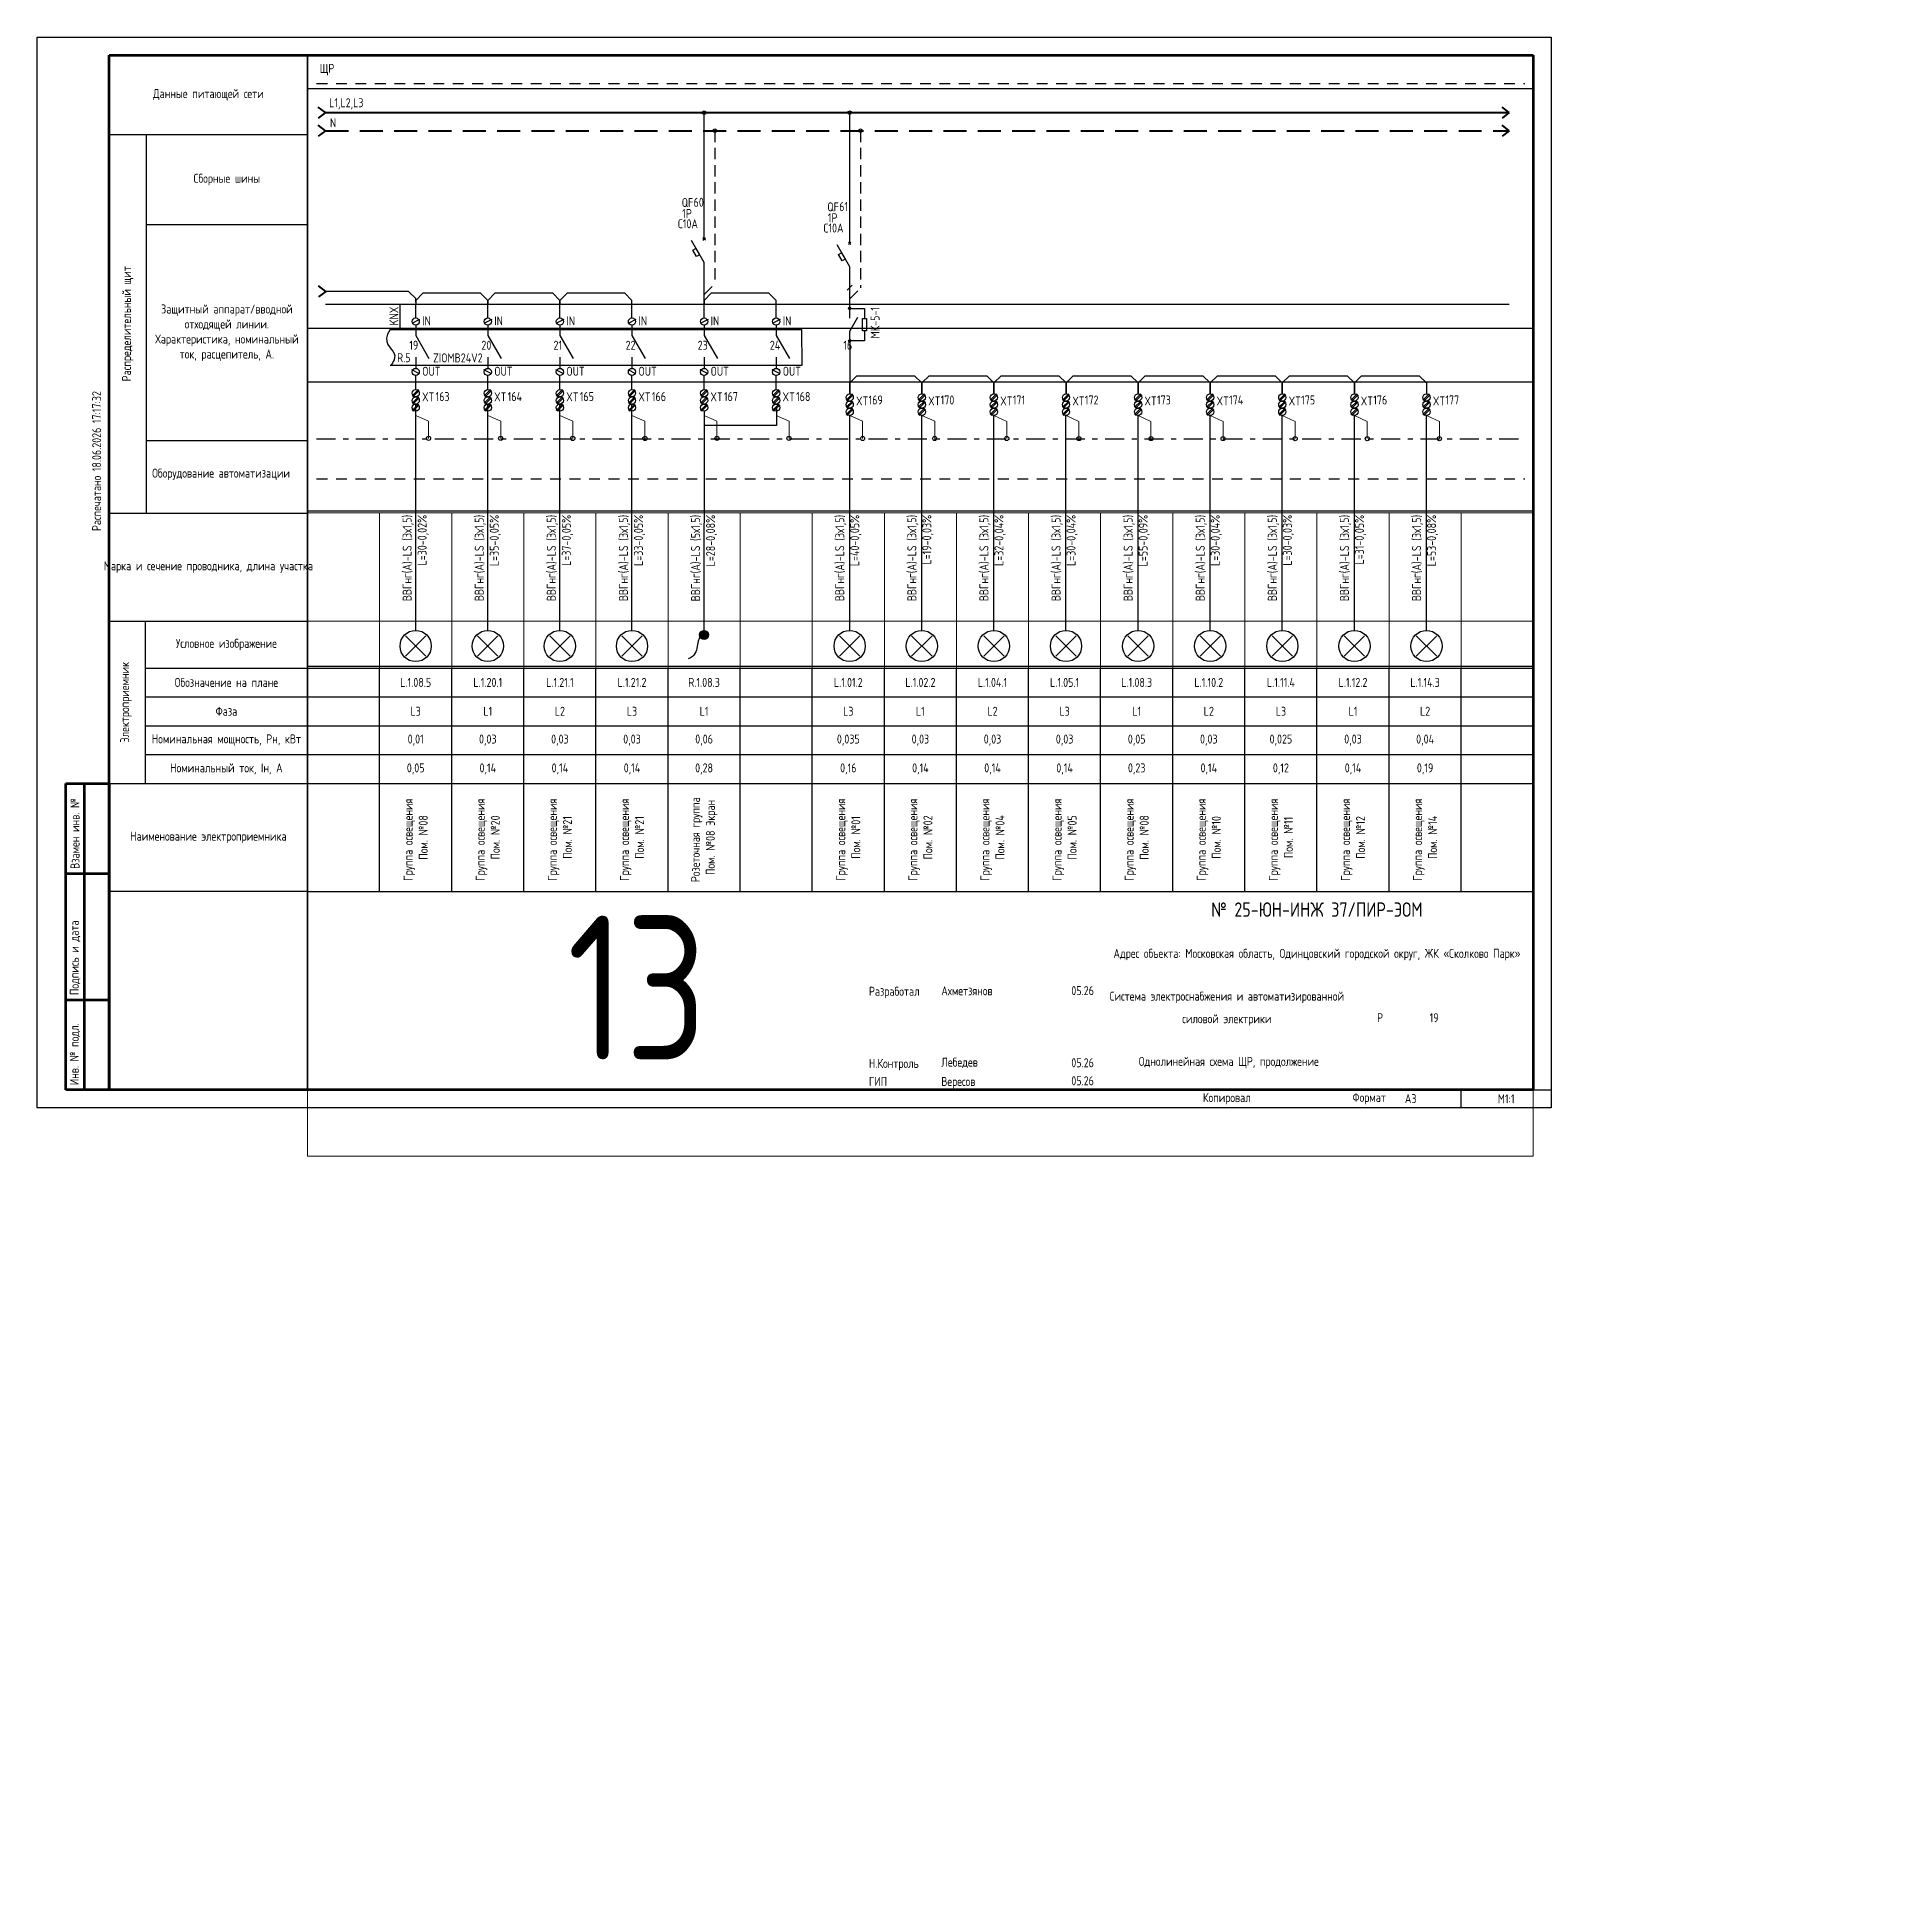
# Paper-space layout 'ЩР-1 (13)' of a CAD drawing. Header units: millimetres. Extents: x 0 to 513, y -218 to 297.
# The model-space entities are those that its viewports show. They can reach past a viewport. Long polylines and large blocks are cut down to what shows.
import ezdxf
from ezdxf.enums import TextEntityAlignment as Align

# ---------------------------------------------------------------- set-up
doc = ezdxf.new("R2010")
doc.units = ezdxf.units.MM
for name, pattern in [('HIDDEN2', [4.7625, 3.175, -1.5875]), ('JIS_02_0.7', [1.35, 0.75, -0.6]), ('Штрихштриховая', [10.936111, 5.291667, -2.116667, 1.411111, -2.116667])]:
    doc.linetypes.add(name, pattern=pattern)
for name, color, linetype in [('0 @ 1', 7, 'Continuous'), ('0 @ 5', 7, 'Continuous'), ('0_XT', 7, 'Continuous'), ('0_Рамка', 7, 'Continuous'), ('0_ХТ', 7, 'Continuous'), ('Нумерация QF', 7, 'Continuous')]:
    doc.layers.add(name, color=color, linetype=linetype)
doc.layers.add('0-Область подсчета', color=152, linetype='Continuous', plot=False, transparency=0.5)
doc.layers.add('0_UNC Defpoints ЭОМ', color=6, linetype='Continuous', plot=False)
doc.layers.add('_0_ PE_проводник', color=3, linetype='Штрихштриховая', lineweight=20)
doc.styles.add('UNC_A', font='GOST2304A_0.ttf')
doc.styles.add('Unecom', font='GOST2304A_0.ttf', dxfattribs={"height": 2.5})
doc.styles.add('СПДС', font='isocpeur.ttf', dxfattribs={"width": 0.8, "height": 2.5})

psp = doc.layouts.new('ЩР-1 (13)')

# ---------------------------------------------------------------- texts
at = {"insert": (407.5, 2.5), "char_height": 2.5, "width": 25, "attachment_point": 5, "line_spacing_factor": 2, "style": 'Unecom'}
psp.add_mtext('М1:1', dxfattribs=at)

msp = doc.modelspace()

# ---------------------------------------------------------------- texts
at = {"color": 1, "insert": (4157.717, 1503.002), "char_height": 2.5, "attachment_point": 1, "rotation": 90, "style": 'UNC_A'}
msp.add_mtext_dynamic_manual_height_columns('KNX', width=3.09006, gutter_width=12.5, heights=[3.076], dxfattribs=at)
at = {"char_height": 2.5, "attachment_point": 1, "style": 'UNC_A'}
for s, width, insert in [('IN', 3.09006, (4166.814, 1505.532)), ('IN', 3.09006, (4186.814, 1505.532)), ('IN', 3.09006, (4206.814, 1505.532)), ('IN', 3.09006, (4226.814, 1505.532)), ('IN', 3.09006, (4246.814, 1505.532)), ('IN', 3.09006, (4266.814, 1505.532)), ('19', 4.98538, (4163.231, 1498.771)), ('20', 4.98538, (4183.231, 1498.771)), ('21', 4.98538, (4203.231, 1498.771)), ('22', 4.98538, (4223.231, 1498.771)), ('23', 4.98538, (4243.231, 1498.771)), ('24', 4.98538, (4263.231, 1498.771)), ('16', 4.98538, (4283.625, 1498.771)), ('OUT', 4.67951, (4166.814, 1491.552)), ('OUT', 4.67951, (4186.814, 1491.552)), ('OUT', 4.67951, (4206.814, 1491.552)), ('OUT', 4.67951, (4226.814, 1491.552)), ('OUT', 4.67951, (4246.814, 1491.552)), ('OUT', 4.67951, (4266.814, 1491.552))]:
    msp.add_mtext_dynamic_manual_height_columns(s, width=width, gutter_width=12.5, heights=[3.076], dxfattribs=dict(at, insert=insert))
at = {"color": 0, "linetype": 'ByBlock', "lineweight": 20, "insert": (4292.435, 1499.398), "char_height": 2.5, "width": 36.46284, "attachment_point": 4, "rotation": 90, "line_spacing_factor": 3.6, "style": 'Unecom'}
msp.add_mtext('МК-5-1', dxfattribs=at)
at = {"color": 1, "insert": (4159.848, 1495.323), "char_height": 2.5, "attachment_point": 1, "style": 'Unecom'}
msp.add_mtext_dynamic_manual_height_columns('R.5', width=11.00949, gutter_width=12.5, heights=[0], dxfattribs=at)
at = {"color": 1, "style": 'UNC_A'}
msp.add_attdef('ZIOMB24V2', (4169.851, 1492.771), '------', height=2.5, dxfattribs=at)
at = {"layer": '0_XT', "char_height": 2.5, "attachment_point": 4, "style": 'Unecom'}
for s, insert in [('169', (4290.618, 1482.336)), ('170', (4310.618, 1482.336)), ('171', (4330.618, 1482.336)), ('172', (4350.618, 1482.336)), ('173', (4370.618, 1482.336)), ('174', (4390.618, 1482.336)), ('175', (4410.618, 1482.336)), ('176', (4430.618, 1482.336)), ('177', (4450.618, 1482.336))]:
    msp.add_mtext_dynamic_manual_height_columns(s, width=9.91675, gutter_width=12.5, heights=[0], dxfattribs=dict(at, insert=insert))
at = {"layer": '0_ХТ', "char_height": 2.5, "attachment_point": 4, "style": 'Unecom'}
for s, insert in [('163', (4170.51, 1483.288)), ('164', (4190.51, 1483.288)), ('165', (4210.51, 1483.288)), ('166', (4230.51, 1483.288)), ('167', (4250.51, 1483.288)), ('168', (4270.51, 1483.288))]:
    msp.add_mtext_dynamic_manual_height_columns(s, width=10.42076, gutter_width=12.5, heights=[0], dxfattribs=dict(at, insert=insert))
at = {"layer": 'Defpoints', "color": 6, "insert": (4207.024, 1339.307), "char_height": 40, "attachment_point": 1, "style": 'Unecom'}
msp.add_mtext_dynamic_manual_height_columns('13', width=99.92054, gutter_width=12.5, heights=[0], dxfattribs=at)
at = {"layer": 'Нумерация QF', "char_height": 2.5, "style": 'Unecom'}
for s, width, insert, attachment_point in [('ЩР', 13.62236, (4138.367, 1575.564), 1), ('60', 7.51, (4242.085, 1537.178), 4), ('61', 7.51, (4282.476, 1535.984), 4)]:
    msp.add_mtext_dynamic_manual_height_columns(s, width=width, gutter_width=12.5, heights=[0], dxfattribs=dict(at, insert=insert, attachment_point=attachment_point))

# ---------------------------------------------------------------- blocks, each defined once
blk = doc.blocks.new('*U51')
at = {"lineweight": 60, "ltscale": 10}
for p, q in [((20, 292), (415, 292)), ((20, 5), (20, 292)), ((415, 292), (415, 5)), ((8, 90), (20, 90)), ((8, 5), (8, 90)), ((13, 90), (13, 5)), ((20, 90), (20, 5)), ((20, 90), (20, 5)), ((8, 65), (20, 65)), ((8, 30), (20, 30)), ((20, 5), (8, 5)), ((415, 5), (20, 5))]:
    blk.add_line(p, q, dxfattribs=at)
at = {"layer": '0_UNC Defpoints ЭОМ', "ltscale": 10}
blk.add_lwpolyline([(420, 0), (0, 0), (0, 297), (420, 297)], close=True, dxfattribs=at)
at = {"layer": '0_UNC Defpoints ЭОМ', "lineweight": 30}
blk.add_lwpolyline([(395, 5), (420, 5), (420, 0), (395, 0)], close=True, dxfattribs=at)
at = {"char_height": 2.5, "attachment_point": 4, "rotation": 90, "style": 'Unecom'}
for s, insert, width in [('{\\fGOST type A|b0|i1|c204|p34; }Взамен инв. №', (10.5, 65), 25), (' Подпись и дата', (10.5, 30), 35), (' Инв. № подл.', (10.5, 5), 24.4187)]:
    blk.add_mtext(s, dxfattribs=dict(at, insert=insert, width=width))
at = {"style": 'Unecom'}
for s, insert, char_height, width, attachment_point, line_spacing_factor in [('№ 25-ЮН-ИНЖ 37/ПИР-ЭОМ', (355, 54.99), 4, 120, 5, 2), ('Адрес объекта: Московская область, Одинцовский городской округ, ЖК «Сколково Парк»', (355, 42.5), 2.5, 115, 5, 1.5), ('Разработал', (230.72, 31.98), 2.5, 20, 4, 2), ('Ахметзянов', (250.8, 32.46), 2.5, 19.9212, 4, 2), ('05.26', (290, 32.5), 2.5, 10, 5, 2), ('Система электроснабжения и автоматизированной силовой электрики', (330, 27.5), 2.5, 70, 5, 1.5), ('Р', (372.5, 25), 2.5, 15, 5, 2), ('Н.Контроль', (230.72, 11.98), 2.5, 20, 4, 2), ('Лебедев', (250.8, 12.46), 2.5, 19.9212, 4, 2), ('05.26', (290, 12.5), 2.5, 10, 5, 2), ('ГИП', (230.72, 7.32), 2.5, 20, 4, 2), ('Вересов', (250.8, 6.97), 2.5, 19.9212, 4, 2), ('05.26', (290, 7.5), 2.5, 10, 5, 2)]:
    blk.add_mtext(s, dxfattribs=dict(at, insert=insert, char_height=char_height, width=width, attachment_point=attachment_point, line_spacing_factor=line_spacing_factor))
at = {"char_height": 2.5, "attachment_point": 4, "style": 'Unecom'}
for s, insert, width in [('Формат  ', (364.85, 2.55), 50), ('\\pi1; ', (250, -133.18), 20), ('\\pi1; ', (250, -133.18), 20), ('\\pi1; ', (250, -133.18), 20), ('\\pi1; ', (512.53, -218.32), 20), ('\\pi1; ', (512.53, -218.32), 20), ('\\pi1; ', (512.53, -218.32), 20)]:
    blk.add_mtext(s, dxfattribs=dict(at, insert=insert, width=width))
at = {"style": 'Unecom'}
blk.add_attdef('ЛИСТ_№', text='', height=2.5, dxfattribs=at).set_placement((387.5, 25), align=Align.MIDDLE_CENTER)
blk.add_attdef('КОЛ-ВО_ЛИСТОВ', text='', height=2.5, dxfattribs=at).set_placement((404.71, 23.69), align=Align.CENTER)
blk.add_attdef('ОПИСАНИЕ_ЛИСТА_001', (325.82, 11.28), '', height=2.5, dxfattribs=at)
at = {"style": 'Unecom', "flags": 8}
blk.add_attdef('ФОРМАТ_БУМАГИ', (379.38, 1.29), '', height=2.5, dxfattribs=at)
at = {"layer": '0_Рамка', "style": 'СПДС', "width": 0.8}
blk.add_text('Распечатано 18.06.2026 17:17:32', height=2.5, rotation=90, dxfattribs=at).set_placement((16.5, 160), align=Align.MIDDLE_LEFT)
at = {"layer": 'Defpoints', "insert": (330, 2.5), "char_height": 2.5, "width": 70, "attachment_point": 5, "style": 'Unecom'}
blk.add_mtext('Копировал', dxfattribs=at)
blk = doc.blocks.new('_Боковик_схема Юником')
at = {"color": 0, "lineweight": -2, "ltscale": 3}
blk.add_lwpolyline([(0, 232), (55, 232), (55, 0), (0, 0)], close=True, dxfattribs=at)
for points in [[(0, 210), (55, 210), (55, 125), (10.26, 125)], [(10.26, 210), (10.26, 105)], [(10.26, 185), (55, 185)], [(0, 105), (55, 105)], [(0, 75), (55, 75)], [(10, 75), (10, 30)], [(10, 62), (51.77, 62)], [(10, 62), (55, 62)], [(10, 54), (55, 54)], [(10, 46), (55, 46)], [(10, 38), (55, 38)], [(0, 30), (55, 30)]]:
    blk.add_lwpolyline(points, dxfattribs=at)
at = {"color": 0, "lineweight": -2, "char_height": 2.5, "attachment_point": 5, "style": 'Unecom'}
for s, insert, width in [('Данные питающей сети', (27.5, 221), 55), ('Сборные шины', (32.63, 197.5), 44.7356), ('Защитный аппарат/вводной отходящей линии.\\PХарактеристика, номинальный ток, расцепитель, А.', (32.63, 155), 44.7356), ('Оборудование автоматизации', (31.02, 115.72), 37.8835), ('Марка и сечение проводника, длина участка', (27.5, 90), 55), ('Условное изображение', (32.5, 68.5), 45), ('Обозначение на плане', (32.5, 58), 45), ('Фаза', (32.5, 50), 45), ('Номинальная мощность, Рн, кВт', (32.5, 42), 45), ('Номинальный ток, Iн, А', (32.5, 34), 45), ('Наименование электроприемника', (27.5, 15), 55)]:
    blk.add_mtext(s, dxfattribs=dict(at, insert=insert, width=width))
at = {"color": 0, "lineweight": -2, "char_height": 2.5, "attachment_point": 5, "rotation": 90, "style": 'Unecom'}
for s, insert, width in [('Распределительный щит', (5.13, 157.5), 105), ('Электроприемник', (4.61, 52.5), 45)]:
    blk.add_mtext(s, dxfattribs=dict(at, insert=insert, width=width))
blk = doc.blocks.new('*T29')
at = {"transparency": 16777216}
for p, q in [((0, 0), (0, 62)), ((0, 62), (7822.86, 62)), ((20, 0), (20, 62)), ((40, 0), (40, 62)), ((60, 0), (60, 62)), ((80, 0), (80, 62)), ((100, 0), (100, 62)), ((120, 0), (120, 62)), ((140, 0), (140, 62)), ((160, 0), (160, 62)), ((180, 0), (180, 62)), ((200, 0), (200, 62)), ((220, 0), (220, 62)), ((240, 0), (240, 62)), ((260, 0), (260, 62)), ((280, 0), (280, 62)), ((300, 0), (300, 62)), ((320, 0), (320, 62)), ((340, 0), (340, 62)), ((360, 0), (360, 62)), ((380, 0), (380, 62)), ((400, 0), (400, 62)), ((420, 0), (420, 62)), ((440, 0), (440, 62)), ((460, 0), (460, 62)), ((480, 0), (480, 62)), ((500, 0), (500, 62)), ((520, 0), (520, 62)), ((540, 0), (540, 62)), ((560, 0), (560, 62)), ((580, 0), (580, 62)), ((600, 0), (600, 62)), ((620, 0), (620, 62)), ((640, 0), (640, 62)), ((660, 0), (660, 62)), ((680, 0), (680, 62)), ((700, 0), (700, 62)), ((720, 0), (720, 62)), ((740, 0), (740, 62)), ((760, 0), (760, 62)), ((780, 0), (780, 62)), ((800, 0), (800, 62)), ((820, 0), (820, 62)), ((840, 0), (840, 62)), ((860, 0), (860, 62)), ((880, 0), (880, 62)), ((900, 0), (900, 62)), ((920, 0), (920, 62)), ((940, 0), (940, 62)), ((960, 0), (960, 62)), ((980, 0), (980, 62)), ((1000, 0), (1000, 62)), ((1020, 0), (1020, 62)), ((1040, 0), (1040, 62)), ((1060, 0), (1060, 62)), ((1080, 0), (1080, 62)), ((1100, 0), (1100, 62)), ((1120, 0), (1120, 62)), ((1140, 0), (1140, 62)), ((1160, 0), (1160, 62)), ((1180, 0), (1180, 62)), ((1200, 0), (1200, 62)), ((1220, 0), (1220, 62)), ((1240, 0), (1240, 62)), ((1260, 0), (1260, 62)), ((1280, 0), (1280, 62)), ((1300, 0), (1300, 62)), ((1320, 0), (1320, 62)), ((1340, 0), (1340, 62)), ((1360, 0), (1360, 62)), ((1380, 0), (1380, 62)), ((1400, 0), (1400, 62)), ((1420, 0), (1420, 62)), ((1440, 0), (1440, 62)), ((1460, 0), (1460, 62)), ((1480, 0), (1480, 62)), ((1500, 0), (1500, 62)), ((1520, 0), (1520, 62)), ((1540, 0), (1540, 62)), ((1560, 0), (1560, 62)), ((1580, 0), (1580, 62)), ((1600, 0), (1600, 62)), ((1620, 0), (1620, 62)), ((1640, 0), (1640, 62)), ((1660, 0), (1660, 62)), ((1680, 0), (1680, 62)), ((1700, 0), (1700, 62)), ((1720, 0), (1720, 62)), ((1740, 0), (1740, 62)), ((1760, 0), (1760, 62)), ((1780, 0), (1780, 62)), ((1800, 0), (1800, 62)), ((1820, 0), (1820, 62)), ((1840, 0), (1840, 62)), ((1860, 0), (1860, 62)), ((1880, 0), (1880, 62)), ((1900, 0), (1900, 62)), ((1920, 0), (1920, 62)), ((1940, 0), (1940, 62)), ((1960, 0), (1960, 62)), ((1980, 0), (1980, 62)), ((2000, 0), (2000, 62)), ((2020, 0), (2020, 62)), ((2040, 0), (2040, 62)), ((2060, 0), (2060, 62)), ((2080, 0), (2080, 62)), ((2100, 0), (2100, 62)), ((2120, 0), (2120, 62)), ((2140, 0), (2140, 62)), ((2160, 0), (2160, 62)), ((2180, 0), (2180, 62)), ((2200, 0), (2200, 62)), ((2220, 0), (2220, 62)), ((2240, 0), (2240, 62)), ((2260, 0), (2260, 62)), ((2280, 0), (2280, 62)), ((2300, 0), (2300, 62)), ((2320, 0), (2320, 62)), ((2340, 0), (2340, 62)), ((2360, 0), (2360, 62)), ((2380, 0), (2380, 62)), ((2400, 0), (2400, 62)), ((2420, 0), (2420, 62)), ((2440, 0), (2440, 62)), ((2460, 0), (2460, 62)), ((2480, 0), (2480, 62)), ((2500, 0), (2500, 62)), ((2520, 0), (2520, 62)), ((2540, 0), (2540, 62)), ((2560, 0), (2560, 62)), ((2580, 0), (2580, 62)), ((2600, 0), (2600, 62)), ((2620, 0), (2620, 62)), ((2640, 0), (2640, 62)), ((2660, 0), (2660, 62)), ((2680, 0), (2680, 62)), ((2700, 0), (2700, 62)), ((2720, 0), (2720, 62)), ((2740, 0), (2740, 62)), ((2760, 0), (2760, 62)), ((2780, 0), (2780, 62)), ((2800, 0), (2800, 62)), ((2820, 0), (2820, 62)), ((2840, 0), (2840, 62)), ((2860, 0), (2860, 62)), ((2880, 0), (2880, 62)), ((2900, 0), (2900, 62)), ((2920, 0), (2920, 62)), ((2940, 0), (2940, 62)), ((2960, 0), (2960, 62)), ((2980, 0), (2980, 62)), ((3000, 0), (3000, 62)), ((3020, 0), (3020, 62)), ((3040, 0), (3040, 62)), ((3060, 0), (3060, 62)), ((3080, 0), (3080, 62)), ((3100, 0), (3100, 62)), ((3120, 0), (3120, 62)), ((3140, 0), (3140, 62)), ((3160, 0), (3160, 62)), ((3180, 0), (3180, 62)), ((3200, 0), (3200, 62)), ((3220, 0), (3220, 62)), ((3240, 0), (3240, 62)), ((3260, 0), (3260, 62)), ((3280, 0), (3280, 62)), ((3300, 0), (3300, 62)), ((3320, 0), (3320, 62)), ((3340, 0), (3340, 62)), ((3360, 0), (3360, 62)), ((3380, 0), (3380, 62)), ((3400, 0), (3400, 62)), ((3420, 0), (3420, 62)), ((3440, 0), (3440, 62)), ((3460, 0), (3460, 62)), ((3480, 0), (3480, 62)), ((3500, 0), (3500, 62)), ((3520, 0), (3520, 62)), ((3540, 0), (3540, 62)), ((3560, 0), (3560, 62)), ((3580, 0), (3580, 62)), ((3600, 0), (3600, 62)), ((3620, 0), (3620, 62)), ((3640, 0), (3640, 62)), ((3660, 0), (3660, 62)), ((3680, 0), (3680, 62)), ((3700, 0), (3700, 62)), ((3720, 0), (3720, 62)), ((3740, 0), (3740, 62)), ((3760, 0), (3760, 62)), ((3780, 0), (3780, 62)), ((3800, 0), (3800, 62)), ((3820, 0), (3820, 62)), ((3840, 0), (3840, 62)), ((3860, 0), (3860, 62)), ((3880, 0), (3880, 62)), ((3900, 0), (3900, 62)), ((3920, 0), (3920, 62)), ((3940, 0), (3940, 62)), ((3960, 0), (3960, 62)), ((3980, 0), (3980, 62)), ((4000, 0), (4000, 62)), ((4020, 0), (4020, 62)), ((4040, 0), (4040, 62)), ((4060, 0), (4060, 62)), ((4080, 0), (4080, 62)), ((4100, 0), (4100, 62)), ((4120, 0), (4120, 62)), ((4140, 0), (4140, 62)), ((4160, 0), (4160, 62)), ((4180, 0), (4180, 62)), ((4200, 0), (4200, 62)), ((4220, 0), (4220, 62)), ((4240, 0), (4240, 62)), ((4260, 0), (4260, 62)), ((4280, 0), (4280, 62)), ((4300, 0), (4300, 62)), ((4320, 0), (4320, 62)), ((4340, 0), (4340, 62)), ((4360, 0), (4360, 62)), ((4380, 0), (4380, 62)), ((4400, 0), (4400, 62)), ((4420, 0), (4420, 62)), ((4440, 0), (4440, 62)), ((4460, 0), (4460, 62)), ((4480, 0), (4480, 62)), ((4500, 0), (4500, 62)), ((4520, 0), (4520, 62)), ((4540, 0), (4540, 62)), ((4560, 0), (4560, 62)), ((4580, 0), (4580, 62)), ((4600, 0), (4600, 62)), ((4620, 0), (4620, 62)), ((4640, 0), (4640, 62)), ((4660, 0), (4660, 62)), ((4682.86, 0), (4682.86, 62)), ((4702.86, 0), (4702.86, 62)), ((4722.86, 0), (4722.86, 62)), ((4742.86, 0), (4742.86, 62)), ((4762.86, 0), (4762.86, 62)), ((4782.86, 0), (4782.86, 62)), ((4802.86, 0), (4802.86, 62)), ((4822.86, 0), (4822.86, 62)), ((4842.86, 0), (4842.86, 62)), ((4862.86, 0), (4862.86, 62)), ((4882.86, 0), (4882.86, 62)), ((4902.86, 0), (4902.86, 62)), ((4922.86, 0), (4922.86, 62)), ((4942.86, 0), (4942.86, 62)), ((4962.86, 0), (4962.86, 62)), ((4982.86, 0), (4982.86, 62)), ((5002.86, 0), (5002.86, 62)), ((5022.86, 0), (5022.86, 62)), ((5042.86, 0), (5042.86, 62)), ((5062.86, 0), (5062.86, 62)), ((5082.86, 0), (5082.86, 62)), ((5102.86, 0), (5102.86, 62)), ((5122.86, 0), (5122.86, 62)), ((5142.86, 0), (5142.86, 62)), ((5162.86, 0), (5162.86, 62)), ((5182.86, 0), (5182.86, 62)), ((5202.86, 0), (5202.86, 62)), ((5222.86, 0), (5222.86, 62)), ((5242.86, 0), (5242.86, 62)), ((5262.86, 0), (5262.86, 62)), ((5282.86, 0), (5282.86, 62)), ((5302.86, 0), (5302.86, 62)), ((5322.86, 0), (5322.86, 62)), ((5342.86, 0), (5342.86, 62)), ((5362.86, 0), (5362.86, 62)), ((5382.86, 0), (5382.86, 62)), ((5402.86, 0), (5402.86, 62)), ((5422.86, 0), (5422.86, 62)), ((5442.86, 0), (5442.86, 62)), ((5462.86, 0), (5462.86, 62)), ((5482.86, 0), (5482.86, 62)), ((5502.86, 0), (5502.86, 62)), ((5522.86, 0), (5522.86, 62)), ((5542.86, 0), (5542.86, 62)), ((5562.86, 0), (5562.86, 62)), ((5582.86, 0), (5582.86, 62)), ((5602.86, 0), (5602.86, 62)), ((5622.86, 0), (5622.86, 62)), ((5642.86, 0), (5642.86, 62)), ((5662.86, 0), (5662.86, 62)), ((5682.86, 0), (5682.86, 62)), ((5702.86, 0), (5702.86, 62)), ((5722.86, 0), (5722.86, 62)), ((5742.86, 0), (5742.86, 62)), ((5762.86, 0), (5762.86, 62)), ((5782.86, 0), (5782.86, 62)), ((5802.86, 0), (5802.86, 62)), ((5822.86, 0), (5822.86, 62)), ((5842.86, 0), (5842.86, 62)), ((5862.86, 0), (5862.86, 62)), ((5882.86, 0), (5882.86, 62)), ((5902.86, 0), (5902.86, 62)), ((5922.86, 0), (5922.86, 62)), ((5942.86, 0), (5942.86, 62)), ((5962.86, 0), (5962.86, 62)), ((5982.86, 0), (5982.86, 62)), ((6002.86, 0), (6002.86, 62)), ((6022.86, 0), (6022.86, 62)), ((6042.86, 0), (6042.86, 62)), ((6062.86, 0), (6062.86, 62)), ((6082.86, 0), (6082.86, 62)), ((6102.86, 0), (6102.86, 62)), ((6122.86, 0), (6122.86, 62)), ((6142.86, 0), (6142.86, 62)), ((6162.86, 0), (6162.86, 62)), ((6182.86, 0), (6182.86, 62)), ((6202.86, 0), (6202.86, 62)), ((6222.86, 0), (6222.86, 62)), ((6242.86, 0), (6242.86, 62)), ((6262.86, 0), (6262.86, 62)), ((6282.86, 0), (6282.86, 62)), ((6302.86, 0), (6302.86, 62)), ((6322.86, 0), (6322.86, 62)), ((6342.86, 0), (6342.86, 62)), ((6362.86, 0), (6362.86, 62)), ((6382.86, 0), (6382.86, 62)), ((6402.86, 0), (6402.86, 62)), ((6422.86, 0), (6422.86, 62)), ((6442.86, 0), (6442.86, 62)), ((6462.86, 0), (6462.86, 62)), ((6482.86, 0), (6482.86, 62)), ((6502.86, 0), (6502.86, 62)), ((6522.86, 0), (6522.86, 62)), ((6542.86, 0), (6542.86, 62)), ((6562.86, 0), (6562.86, 62)), ((6582.86, 0), (6582.86, 62)), ((6602.86, 0), (6602.86, 62)), ((6622.86, 0), (6622.86, 62)), ((6642.86, 0), (6642.86, 62)), ((6662.86, 0), (6662.86, 62)), ((6682.86, 0), (6682.86, 62)), ((6702.86, 0), (6702.86, 62)), ((6722.86, 0), (6722.86, 62)), ((6742.86, 0), (6742.86, 62)), ((6762.86, 0), (6762.86, 62)), ((6782.86, 0), (6782.86, 62)), ((6802.86, 0), (6802.86, 62)), ((6822.86, 0), (6822.86, 62)), ((6842.86, 0), (6842.86, 62)), ((6862.86, 0), (6862.86, 62)), ((6882.86, 0), (6882.86, 62)), ((6902.86, 0), (6902.86, 62)), ((6922.86, 0), (6922.86, 62)), ((6942.86, 0), (6942.86, 62)), ((6962.86, 0), (6962.86, 62)), ((6982.86, 0), (6982.86, 62)), ((7002.86, 0), (7002.86, 62)), ((7022.86, 0), (7022.86, 62)), ((7042.86, 0), (7042.86, 62)), ((7062.86, 0), (7062.86, 62)), ((7082.86, 0), (7082.86, 62)), ((7102.86, 0), (7102.86, 62)), ((7122.86, 0), (7122.86, 62)), ((7142.86, 0), (7142.86, 62)), ((7162.86, 0), (7162.86, 62)), ((7182.86, 0), (7182.86, 62)), ((7202.86, 0), (7202.86, 62)), ((7222.86, 0), (7222.86, 62)), ((7242.86, 0), (7242.86, 62)), ((7262.86, 0), (7262.86, 62)), ((7282.86, 0), (7282.86, 62)), ((7302.86, 0), (7302.86, 62)), ((7322.86, 0), (7322.86, 62)), ((7342.86, 0), (7342.86, 62)), ((7362.86, 0), (7362.86, 62)), ((7382.86, 0), (7382.86, 62)), ((7402.86, 0), (7402.86, 62)), ((7422.86, 0), (7422.86, 62)), ((7442.86, 0), (7442.86, 62)), ((7462.86, 0), (7462.86, 62)), ((7482.86, 0), (7482.86, 62)), ((7502.86, 0), (7502.86, 62)), ((7522.86, 0), (7522.86, 62)), ((7542.86, 0), (7542.86, 62)), ((7562.86, 0), (7562.86, 62)), ((7582.86, 0), (7582.86, 62)), ((7602.86, 0), (7602.86, 62)), ((7622.86, 0), (7622.86, 62)), ((7642.86, 0), (7642.86, 62)), ((7662.86, 0), (7662.86, 62)), ((7682.86, 0), (7682.86, 62)), ((7702.86, 0), (7702.86, 62)), ((7722.86, 0), (7722.86, 62)), ((7742.86, 0), (7742.86, 62)), ((7762.86, 0), (7762.86, 62)), ((7782.86, 0), (7782.86, 62)), ((7802.86, 0), (7802.86, 62)), ((7822.86, 0), (7822.86, 62)), ((0, 54), (7822.86, 54)), ((0, 46), (7822.86, 46)), ((0, 38), (7822.86, 38)), ((0, 30), (7822.86, 30)), ((0, 0), (7822.86, 0))]:
    blk.add_line(p, q, dxfattribs=at)
at = {"layer": 'Defpoints', "color": 8, "linetype": 'ByBlock', "lineweight": 0, "transparency": 16777216}
for p, q in [((0, 62), (0, 105)), ((0, 105), (8066.19, 105)), ((20, 62), (20, 105)), ((40, 62), (40, 105)), ((60, 62), (60, 105)), ((80, 62), (80, 105)), ((100, 62), (100, 105)), ((120, 62), (120, 105)), ((140, 62), (140, 105)), ((160, 62), (160, 105)), ((180, 62), (180, 105)), ((200, 62), (200, 105)), ((220, 62), (220, 105)), ((240, 62), (240, 105)), ((260, 62), (260, 105)), ((280, 62), (280, 105)), ((300, 62), (300, 105)), ((320, 62), (320, 105)), ((340, 62), (340, 105)), ((360, 62), (360, 105)), ((380, 62), (380, 105)), ((400, 62), (400, 105)), ((420, 62), (420, 105)), ((440, 62), (440, 105)), ((460, 62), (460, 105)), ((480, 62), (480, 105)), ((500, 62), (500, 105)), ((520, 62), (520, 105)), ((540, 62), (540, 105)), ((560, 62), (560, 105)), ((580, 62), (580, 105)), ((600, 62), (600, 105)), ((620, 62), (620, 105)), ((640, 62), (640, 105)), ((660, 62), (660, 105)), ((680, 62), (680, 105)), ((700, 62), (700, 105)), ((720, 62), (720, 105)), ((740, 62), (740, 105)), ((760, 62), (760, 105)), ((780, 62), (780, 105)), ((800, 62), (800, 105)), ((820, 62), (820, 105)), ((840, 62), (840, 105)), ((860, 62), (860, 105)), ((880, 62), (880, 105)), ((900, 62), (900, 105)), ((920, 62), (920, 105)), ((940, 62), (940, 105)), ((960, 62), (960, 105)), ((980, 62), (980, 105)), ((1000, 62), (1000, 105)), ((1020, 62), (1020, 105)), ((1040, 62), (1040, 105)), ((1060, 62), (1060, 105)), ((1080, 62), (1080, 105)), ((1100, 62), (1100, 105)), ((1120, 62), (1120, 105)), ((1140, 62), (1140, 105)), ((1160, 62), (1160, 105)), ((1180, 62), (1180, 105)), ((1200, 62), (1200, 105)), ((1220, 62), (1220, 105)), ((1240, 62), (1240, 105)), ((1260, 62), (1260, 105)), ((1280, 62), (1280, 105)), ((1300, 62), (1300, 105)), ((1320, 62), (1320, 105)), ((1340, 62), (1340, 105)), ((1360, 62), (1360, 105)), ((1380, 62), (1380, 105)), ((1400, 62), (1400, 105)), ((1420, 62), (1420, 105)), ((1440, 62), (1440, 105)), ((1460, 62), (1460, 105)), ((1480, 62), (1480, 105)), ((1500, 62), (1500, 105)), ((1520, 62), (1520, 105)), ((1540, 62), (1540, 105)), ((1560, 62), (1560, 105)), ((1580, 62), (1580, 105)), ((1600, 62), (1600, 105)), ((1620, 62), (1620, 105)), ((1640, 62), (1640, 105)), ((1660, 62), (1660, 105)), ((1680, 62), (1680, 105)), ((1700, 62), (1700, 105)), ((1720, 62), (1720, 105)), ((1740, 62), (1740, 105)), ((1760, 62), (1760, 105)), ((1780, 62), (1780, 105)), ((1800, 62), (1800, 105)), ((1820, 62), (1820, 105)), ((1840, 62), (1840, 105)), ((1860, 62), (1860, 105)), ((1880, 62), (1880, 105)), ((1900, 62), (1900, 105)), ((1920, 62), (1920, 105)), ((1940, 62), (1940, 105)), ((1960, 62), (1960, 105)), ((1980, 62), (1980, 105)), ((2000, 62), (2000, 105)), ((2020, 62), (2020, 105)), ((2040, 62), (2040, 105)), ((2060, 62), (2060, 105)), ((2080, 62), (2080, 105)), ((2100, 62), (2100, 105)), ((2120, 62), (2120, 105)), ((2140, 62), (2140, 105)), ((2160, 62), (2160, 105)), ((2180, 62), (2180, 105)), ((2200, 62), (2200, 105)), ((2220, 62), (2220, 105)), ((2240, 62), (2240, 105)), ((2260, 62), (2260, 105)), ((2280, 62), (2280, 105)), ((2300, 62), (2300, 105)), ((2320, 62), (2320, 105)), ((2340, 62), (2340, 105)), ((2360, 62), (2360, 105)), ((2380, 62), (2380, 105)), ((2400, 62), (2400, 105)), ((2420, 62), (2420, 105)), ((2440, 62), (2440, 105)), ((2460, 62), (2460, 105)), ((2480, 62), (2480, 105)), ((2500, 62), (2500, 105)), ((2520, 62), (2520, 105)), ((2540, 62), (2540, 105)), ((2560, 62), (2560, 105)), ((2580, 62), (2580, 105)), ((2600, 62), (2600, 105)), ((2620, 62), (2620, 105)), ((2640, 62), (2640, 105)), ((2660, 62), (2660, 105)), ((2680, 62), (2680, 105)), ((2700, 62), (2700, 105)), ((2720, 62), (2720, 105)), ((2740, 62), (2740, 105)), ((2760, 62), (2760, 105)), ((2780, 62), (2780, 105)), ((2800, 62), (2800, 105)), ((2820, 62), (2820, 105)), ((2840, 62), (2840, 105)), ((2860, 62), (2860, 105)), ((2880, 62), (2880, 105)), ((2900, 62), (2900, 105)), ((2920, 62), (2920, 105)), ((2940, 62), (2940, 105)), ((2960, 62), (2960, 105)), ((2980, 62), (2980, 105)), ((3000, 62), (3000, 105)), ((3020, 62), (3020, 105)), ((3040, 62), (3040, 105)), ((3060, 62), (3060, 105)), ((3080, 62), (3080, 105)), ((3100, 62), (3100, 105)), ((3120, 62), (3120, 105)), ((3140, 62), (3140, 105)), ((3160, 62), (3160, 105)), ((3180, 62), (3180, 105)), ((3200, 62), (3200, 105)), ((3220, 62), (3220, 105)), ((3240, 62), (3240, 105)), ((3260, 62), (3260, 105)), ((3280, 62), (3280, 105)), ((3300, 62), (3300, 105)), ((3320, 62), (3320, 105)), ((3340, 62), (3340, 105)), ((3360, 62), (3360, 105)), ((3380, 62), (3380, 105)), ((3400, 62), (3400, 105)), ((3420, 62), (3420, 105)), ((3440, 62), (3440, 105)), ((3460, 62), (3460, 105)), ((3480, 62), (3480, 105)), ((3500, 62), (3500, 105)), ((3520, 62), (3520, 105)), ((3540, 62), (3540, 105)), ((3560, 62), (3560, 105)), ((3580, 62), (3580, 105)), ((3600, 62), (3600, 105)), ((3620, 62), (3620, 105)), ((3640, 62), (3640, 105)), ((3660, 62), (3660, 105)), ((3680, 62), (3680, 105)), ((3700, 62), (3700, 105)), ((3720, 62), (3720, 105)), ((3740, 62), (3740, 105)), ((3760, 62), (3760, 105)), ((3780, 62), (3780, 105)), ((3800, 62), (3800, 105)), ((3820, 62), (3820, 105)), ((3840, 62), (3840, 105)), ((3860, 62), (3860, 105)), ((3880, 62), (3880, 105)), ((3900, 62), (3900, 105)), ((3920, 62), (3920, 105)), ((3940, 62), (3940, 105)), ((3960, 62), (3960, 105)), ((3980, 62), (3980, 105)), ((4000, 62), (4000, 105)), ((4020, 62), (4020, 105)), ((4040, 62), (4040, 105)), ((4060, 62), (4060, 105)), ((4080, 62), (4080, 105)), ((4100, 62), (4100, 105)), ((4120, 62), (4120, 105)), ((4140, 62), (4140, 105)), ((4160, 62), (4160, 105)), ((4180, 62), (4180, 105)), ((4200, 62), (4200, 105)), ((4220, 62), (4220, 105)), ((4240, 62), (4240, 105)), ((4260, 62), (4260, 105)), ((4280, 62), (4280, 105)), ((4300, 62), (4300, 105)), ((4320, 62), (4320, 105)), ((4340, 62), (4340, 105)), ((4360, 62), (4360, 105)), ((4380, 62), (4380, 105)), ((4400, 62), (4400, 105)), ((4420, 62), (4420, 105)), ((4440, 62), (4440, 105)), ((4460, 62), (4460, 105)), ((4480, 62), (4480, 105)), ((4500, 62), (4500, 105)), ((4520, 62), (4520, 105)), ((4540, 62), (4540, 105)), ((4560, 62), (4560, 105)), ((4580, 62), (4580, 105)), ((4600, 62), (4600, 105)), ((4620, 62), (4620, 105)), ((4640, 62), (4640, 105)), ((4660, 62), (4660, 105)), ((4682.86, 62), (4682.86, 105)), ((4702.86, 62), (4702.86, 105)), ((4722.86, 62), (4722.86, 105)), ((4742.86, 62), (4742.86, 105)), ((4762.86, 62), (4762.86, 105)), ((4782.86, 62), (4782.86, 105)), ((4802.86, 62), (4802.86, 105)), ((4822.86, 62), (4822.86, 105)), ((4842.86, 62), (4842.86, 105)), ((4862.86, 62), (4862.86, 105)), ((4882.86, 62), (4882.86, 105)), ((4902.86, 62), (4902.86, 105)), ((4922.86, 62), (4922.86, 105)), ((4942.86, 62), (4942.86, 105)), ((4962.86, 62), (4962.86, 105)), ((4982.86, 62), (4982.86, 105)), ((5002.86, 62), (5002.86, 105)), ((5022.86, 62), (5022.86, 105)), ((5042.86, 62), (5042.86, 105)), ((5062.86, 62), (5062.86, 105)), ((5082.86, 62), (5082.86, 105)), ((5102.86, 62), (5102.86, 105)), ((5122.86, 62), (5122.86, 105)), ((5142.86, 62), (5142.86, 105)), ((5162.86, 62), (5162.86, 105)), ((5182.86, 62), (5182.86, 105)), ((5202.86, 62), (5202.86, 105)), ((5222.86, 62), (5222.86, 105)), ((5242.86, 62), (5242.86, 105)), ((5262.86, 62), (5262.86, 105)), ((5282.86, 62), (5282.86, 105)), ((5302.86, 62), (5302.86, 105)), ((5322.86, 62), (5322.86, 105)), ((5342.86, 62), (5342.86, 105)), ((5362.86, 62), (5362.86, 105)), ((5382.86, 62), (5382.86, 105)), ((5402.86, 62), (5402.86, 105)), ((5422.86, 62), (5422.86, 105)), ((5442.86, 62), (5442.86, 105)), ((5462.86, 62), (5462.86, 105)), ((5482.86, 62), (5482.86, 105)), ((5502.86, 62), (5502.86, 105)), ((5522.86, 62), (5522.86, 105)), ((5542.86, 62), (5542.86, 105)), ((5562.86, 62), (5562.86, 105)), ((5582.86, 62), (5582.86, 105)), ((5602.86, 62), (5602.86, 105)), ((5622.86, 62), (5622.86, 105)), ((5642.86, 62), (5642.86, 105)), ((5662.86, 62), (5662.86, 105)), ((5682.86, 62), (5682.86, 105)), ((5702.86, 62), (5702.86, 105)), ((5722.86, 62), (5722.86, 105)), ((5742.86, 62), (5742.86, 105)), ((5762.86, 62), (5762.86, 105)), ((5782.86, 62), (5782.86, 105)), ((5802.86, 62), (5802.86, 105)), ((5822.86, 62), (5822.86, 105)), ((5842.86, 62), (5842.86, 105)), ((5862.86, 62), (5862.86, 105)), ((5882.86, 62), (5882.86, 105)), ((5902.86, 62), (5902.86, 105)), ((5922.86, 62), (5922.86, 105)), ((5942.86, 62), (5942.86, 105)), ((5962.86, 62), (5962.86, 105)), ((5982.86, 62), (5982.86, 105)), ((6002.86, 62), (6002.86, 105)), ((6022.86, 62), (6022.86, 105)), ((6042.86, 62), (6042.86, 105)), ((6062.86, 62), (6062.86, 105)), ((6082.86, 62), (6082.86, 105)), ((6102.86, 62), (6102.86, 105)), ((6122.86, 62), (6122.86, 105)), ((6142.86, 62), (6142.86, 105)), ((6162.86, 62), (6162.86, 105)), ((6182.86, 62), (6182.86, 105)), ((6202.86, 62), (6202.86, 105)), ((6222.86, 62), (6222.86, 105)), ((6242.86, 62), (6242.86, 105)), ((6262.86, 62), (6262.86, 105)), ((6282.86, 62), (6282.86, 105)), ((6302.86, 62), (6302.86, 105)), ((6322.86, 62), (6322.86, 105)), ((6342.86, 62), (6342.86, 105)), ((6362.86, 62), (6362.86, 105)), ((6382.86, 62), (6382.86, 105)), ((6402.86, 62), (6402.86, 105)), ((6422.86, 62), (6422.86, 105)), ((6442.86, 62), (6442.86, 105)), ((6462.86, 62), (6462.86, 105)), ((6482.86, 62), (6482.86, 105)), ((6502.86, 62), (6502.86, 105)), ((6522.86, 62), (6522.86, 105)), ((6542.86, 62), (6542.86, 105)), ((6562.86, 62), (6562.86, 105)), ((6582.86, 62), (6582.86, 105)), ((6602.86, 62), (6602.86, 105)), ((6622.86, 62), (6622.86, 105)), ((6642.86, 62), (6642.86, 105)), ((6662.86, 62), (6662.86, 105)), ((6682.86, 62), (6682.86, 105)), ((6702.86, 62), (6702.86, 105)), ((6722.86, 62), (6722.86, 105)), ((6742.86, 62), (6742.86, 105)), ((6762.86, 62), (6762.86, 105)), ((6782.86, 62), (6782.86, 105)), ((6802.86, 62), (6802.86, 105)), ((6822.86, 62), (6822.86, 105)), ((6842.86, 62), (6842.86, 105)), ((6862.86, 62), (6862.86, 105)), ((6882.86, 62), (6882.86, 105)), ((6902.86, 62), (6902.86, 105)), ((6922.86, 62), (6922.86, 105)), ((6942.86, 62), (6942.86, 105)), ((6962.86, 62), (6962.86, 105)), ((6982.86, 62), (6982.86, 105)), ((7002.86, 62), (7002.86, 105)), ((7022.86, 62), (7022.86, 105)), ((7042.86, 62), (7042.86, 105)), ((7062.86, 62), (7062.86, 105)), ((7082.86, 62), (7082.86, 105)), ((7102.86, 62), (7102.86, 105)), ((7122.86, 62), (7122.86, 105)), ((7142.86, 62), (7142.86, 105)), ((7162.86, 62), (7162.86, 105)), ((7182.86, 62), (7182.86, 105)), ((7202.86, 62), (7202.86, 105)), ((7222.86, 62), (7222.86, 105)), ((7242.86, 62), (7242.86, 105)), ((7262.86, 62), (7262.86, 105)), ((7282.86, 62), (7282.86, 105)), ((7302.86, 62), (7302.86, 105)), ((7322.86, 62), (7322.86, 105)), ((7342.86, 62), (7342.86, 105)), ((7362.86, 62), (7362.86, 105)), ((7382.86, 62), (7382.86, 105)), ((7402.86, 62), (7402.86, 105)), ((7422.86, 62), (7422.86, 105)), ((7442.86, 62), (7442.86, 105)), ((7462.86, 62), (7462.86, 105)), ((7482.86, 62), (7482.86, 105)), ((7502.86, 62), (7502.86, 105)), ((7522.86, 62), (7522.86, 105)), ((7542.86, 62), (7542.86, 105)), ((7562.86, 62), (7562.86, 105)), ((7582.86, 62), (7582.86, 105)), ((7602.86, 62), (7602.86, 105)), ((7622.86, 62), (7622.86, 105)), ((7642.86, 62), (7642.86, 105)), ((7662.86, 62), (7662.86, 105)), ((7682.86, 62), (7682.86, 105)), ((7702.86, 62), (7702.86, 105)), ((7722.86, 62), (7722.86, 105)), ((7742.86, 62), (7742.86, 105)), ((7762.86, 62), (7762.86, 105)), ((7782.86, 62), (7782.86, 105)), ((7802.86, 62), (7802.86, 105)), ((7822.86, 62), (7822.86, 105)), ((7826.19, 0), (7826.19, 105)), ((7829.52, 0), (7829.52, 105)), ((7832.86, 0), (7832.86, 105)), ((7836.19, 0), (7836.19, 105)), ((7839.52, 0), (7839.52, 105)), ((7842.86, 0), (7842.86, 105)), ((7846.19, 0), (7846.19, 105)), ((7849.52, 0), (7849.52, 105)), ((7852.86, 0), (7852.86, 105)), ((7856.19, 0), (7856.19, 105)), ((7859.52, 0), (7859.52, 105)), ((7862.86, 0), (7862.86, 105)), ((7866.19, 0), (7866.19, 105)), ((7869.52, 0), (7869.52, 105)), ((7872.86, 0), (7872.86, 105)), ((7876.19, 0), (7876.19, 105)), ((7879.52, 0), (7879.52, 105)), ((7882.86, 0), (7882.86, 105)), ((7886.19, 0), (7886.19, 105)), ((7889.52, 0), (7889.52, 105)), ((7892.86, 0), (7892.86, 105)), ((7896.19, 0), (7896.19, 105)), ((7899.52, 0), (7899.52, 105)), ((7902.86, 0), (7902.86, 105)), ((7906.19, 0), (7906.19, 105)), ((7909.52, 0), (7909.52, 105)), ((7912.86, 0), (7912.86, 105)), ((7916.19, 0), (7916.19, 105)), ((7919.52, 0), (7919.52, 105)), ((7922.86, 0), (7922.86, 105)), ((7926.19, 0), (7926.19, 105)), ((7929.52, 0), (7929.52, 105)), ((7932.86, 0), (7932.86, 105)), ((7936.19, 0), (7936.19, 105)), ((7939.52, 0), (7939.52, 105)), ((7942.86, 0), (7942.86, 105)), ((7946.19, 0), (7946.19, 105)), ((7949.52, 0), (7949.52, 105)), ((7952.86, 0), (7952.86, 105)), ((7956.19, 0), (7956.19, 105)), ((7959.52, 0), (7959.52, 105)), ((7962.86, 0), (7962.86, 105)), ((7966.19, 0), (7966.19, 105)), ((7969.52, 0), (7969.52, 105)), ((7972.86, 0), (7972.86, 105)), ((7976.19, 0), (7976.19, 105)), ((7979.52, 0), (7979.52, 105)), ((7982.86, 0), (7982.86, 105)), ((7986.19, 0), (7986.19, 105)), ((7989.52, 0), (7989.52, 105)), ((7992.86, 0), (7992.86, 105)), ((7996.19, 0), (7996.19, 105)), ((7999.52, 0), (7999.52, 105)), ((8002.86, 0), (8002.86, 105)), ((8006.19, 0), (8006.19, 105)), ((8009.52, 0), (8009.52, 105)), ((8012.86, 0), (8012.86, 105)), ((8016.19, 0), (8016.19, 105)), ((8019.52, 0), (8019.52, 105)), ((8022.86, 0), (8022.86, 105)), ((8026.19, 0), (8026.19, 105)), ((8029.52, 0), (8029.52, 105)), ((8032.86, 0), (8032.86, 105)), ((8036.19, 0), (8036.19, 105)), ((8039.52, 0), (8039.52, 105)), ((8042.86, 0), (8042.86, 105)), ((8046.19, 0), (8046.19, 105)), ((8049.52, 0), (8049.52, 105)), ((8052.86, 0), (8052.86, 105)), ((8056.19, 0), (8056.19, 105)), ((8059.52, 0), (8059.52, 105)), ((8062.86, 0), (8062.86, 105)), ((8066.19, 0), (8066.19, 105)), ((0, 75), (8066.19, 75)), ((7822.86, 62), (8066.19, 62)), ((7822.86, 54), (8066.19, 54)), ((7822.86, 46), (8066.19, 46)), ((7822.86, 38), (8066.19, 38)), ((7822.86, 30), (8066.19, 30)), ((7822.86, 0), (8066.19, 0))]:
    blk.add_line(p, q, dxfattribs=at)
at = {"transparency": 16777216, "char_height": 2.5, "rotation": 90, "style": 'Unecom'}
for s, insert, width, attachment_point in [('ВВГнг(А)-LS (5х16)^JL=19-0,91%', (30, 104.5), 29, 6), ('#Н/Д', (130, 104.5), 29, 6), ('ВВГнг(А)-LS (3х2,5)^JL=22-1,28%', (210, 104.5), 29, 6), ('ВВГнг(А)-LS (3х2,5)^JL=22-1,28%', (290, 104.5), 29, 6), ('ВВГнг(А)-LS (3х2,5)^JL=20-0,05%', (370, 104.5), 29, 6), ('ВВГнг(А)-LS (3х2,5)^JL=25-0,08%', (390, 104.5), 29, 6), ('ВВГнг(А)-LS (3х2,5)^JL=22-0,06%', (410, 104.5), 29, 6), ('ВВГнг(А)-LS (3х2,5)^JL=20-0,05%', (430, 104.5), 29, 6), ('ВВГнг(А)-LS (3х2,5)^JL=23-0,06%', (450, 104.5), 29, 6), ('ВВГнг(А)-LS (3х2,5)^JL=34-0,14%', (470, 104.5), 29, 6), ('ВВГнг(А)-LS (3х2,5)^JL=31-0,11%', (490, 104.5), 29, 6), ('ВВГнг(А)-LS (3х2,5)^JL=33-0,13%', (510, 104.5), 29, 6), ('ВВГнг(А)-LS (3х2,5)^JL=74-0,63%', (530, 104.5), 29, 6), ('ВВГнг(А)-LS (3х2,5)^JL=43-0,21%', (550, 104.5), 29, 6), ('ВВГнг(А)-LS (3х2,5)^JL=31-0,26%', (570, 104.5), 29, 6), ('ВВГнг(А)-LS (3х2,5)^JL=28-0%', (590, 104.5), 29, 6), ('ВВГнг(А)-LS (3х2,5)^JL=31-0,11%', (610, 104.5), 29, 6), ('ВВГнг(А)-LS (3х2,5)^JL=37-0,15%', (630, 104.5), 29, 6), ('ВВГнг(А)-LS (3х2,5)^JL=36-0,14%', (710, 104.5), 29, 6), ('ВВГнг(А)-LS (3х2,5)^JL=25-0,07%', (730, 104.5), 29, 6), ('ВВГнг(А)-LS (3х2,5)^JL=38-0,17%', (750, 104.5), 29, 6), ('ВВГнг(А)-LS (3х2,5)^JL=30-0,09%', (770, 104.5), 29, 6), ('ВВГнг(А)-LS (3х2,5)^JL=70-0,51%', (790, 104.5), 29, 6), ('ВВГнг(А)-LS (3х2,5)^JL=59-0,4%', (810, 104.5), 29, 6), ('ВВГнг(А)-LS (3х2,5)^JL=21-0,06%', (830, 104.5), 29, 6), ('ВВГнг(А)-LS (3х2,5)^JL=22-0,06%', (850, 104.5), 29, 6), ('ВВГнг(А)-LS (3х2,5)^JL=36-0,16%', (870, 104.5), 29, 6), ('ВВГнг(А)-LS (3х2,5)^JL=20-0,21%', (890, 104.5), 29, 6), ('ВВГнг(А)-LS (3х2,5)^JL=19-0,1%', (910, 104.5), 29, 6), ('ВВГнг(А)-LS (3х2,5)^JL=24-0,07%', (930, 104.5), 29, 6), ('ВВГнг(А)-LS (3х2,5)^JL=19-1,19%', (950, 104.5), 29, 6), ('ВВГнг(А)-LS (3х2,5)^JL=16-1,08%', (970, 104.5), 29, 6), ('ВВГнг(А)-LS (3х4)^JL=18-1,08%', (1050, 104.5), 29, 6), ('ВВГнг(А)-LS (3х2,5)^JL=16-0,62%', (1070, 104.5), 29, 6), ('ВВГнг(А)-LS (3х4)^JL=18-1,08%', (1090, 104.5), 29, 6), ('ВВГнг(А)-LS (3х2,5)^JL=27-1,46%', (1110, 104.5), 29, 6), ('ВВГнг(А)-LS (3х2,5)^JL=27-1,82%', (1130, 104.5), 29, 6), ('ВВГнг(А)-LS (3х2,5)^JL=44-0,21%', (1150, 104.5), 29, 6), ('ВВГнг(А)-LS (3х2,5)^JL=27-0,05%', (1170, 104.5), 29, 6), ('ВВГнг(А)-LS (3х2,5)^JL=30-0,05%', (1190, 104.5), 29, 6), ('ВВГнг(А)-LS (3х2,5)^JL=26-0,05%', (1210, 104.5), 29, 6), ('ВВГнг(А)-LS (3х2,5)^JL=55-0,35%', (1230, 104.5), 29, 6), ('ВВГнг(А)-LS (3х2,5)^JL=54-0,34%', (1250, 104.5), 29, 6), ('ВВГнг(А)-LS (3х2,5)^JL=38-0,15%', (1270, 104.5), 29, 6), ('ВВГнг(А)-LS (3х2,5)^JL=4-0,04%', (1290, 104.5), 29, 6), ('ВВГнг(А)-LS (3х2,5)^JL=4-0,04%', (1310, 104.5), 29, 6), ('ВВГнг(А)-LS (3х2,5)^JL=19-0,2%', (1330, 104.5), 29, 6), ('ВВГнг(А)-LS (3х2,5)^JL=4-0,12%', (1390, 104.5), 29, 6), ('ПуГВ (1х2,5)^JL=4-0,01%', (1410, 104.5), 29, 6), ('ВВГнг(А)-LS (3х1,5)^JL=17-0,03%', (1530, 104.5), 29, 6), ('ВВГнг(А)-LS (3х1,5)^JL=18-0,03%', (1550, 104.5), 29, 6), ('ВВГнг(А)-LS (3х1,5)^JL=18-0,03%', (1570, 104.5), 29, 6), ('ВВГнг(А)-LS (3х1,5)^JL=23-0,02%', (1590, 104.5), 29, 6), ('ВВГнг(А)-LS (3х1,5)^JL=22-0,02%', (1610, 104.5), 29, 6), ('ВВГнг(А)-LS (3х1,5)^JL=21-0%', (1630, 104.5), 29, 6), ('ВВГнг(А)-LS (3х1,5)^JL=21-0,03%', (1650, 104.5), 29, 6), ('ВВГнг(А)-LS (3х1,5)^JL=21-0,03%', (1670, 104.5), 29, 6), ('ВВГнг(А)-LS (3х1,5)^JL=38-0,03%', (1710, 104.5), 29, 6), ('ВВГнг(А)-LS (3х1,5)^JL=44-0,07%', (1730, 104.5), 29, 6), ('ВВГнг(А)-LS (3х1,5)^JL=44-0,07%', (1750, 104.5), 29, 6), ('ВВГнг(А)-LS (5х1,5)^JL=18-0,05%', (1770, 104.5), 29, 6), ('ВВГнг(А)-LS (5х1,5)^JL=25-0,06%', (1810, 104.5), 29, 6), ('ВВГнг(А)-LS (5х1,5)^JL=23-0,06%', (1850, 104.5), 29, 6), ('ВВГнг(А)-LS (5х1,5)^JL=25-0,06%', (1890, 104.5), 29, 6), ('ВВГнг(А)-LS (5х1,5)^JL=39-0,1%', (1930, 104.5), 29, 6), ('ВВГнг(А)-LS (5х1,5)^JL=45-0,11%', (1970, 104.5), 29, 6), ('КГВВнг(А)-LS (7х0,75)^JL=25-0,02%', (2070, 104.5), 29, 6), ('КГВВнг(А)-LS (7х0,75)^JL=25-0,02%', (2090, 104.5), 29, 6), ('КГВВнг(А)-LS (7х0,75)^JL=25-0,02%', (2110, 104.5), 29, 6), ('КГВВнг(А)-LS (7х0,75)^JL=25-0,02%', (2130, 104.5), 29, 6), ('КГВВнг(А)-LS (7х0,75)^JL=35-0,02%', (2150, 104.5), 29, 6), ('КГВВнг(А)-LS (7х0,75)^JL=35-0,02%', (2170, 104.5), 29, 6), ('КГВВнг(А)-LS (7х0,75)^JL=35-0,02%', (2190, 104.5), 29, 6), ('КГВВнг(А)-LS (7х0,75)^JL=25-0,02%', (2210, 104.5), 29, 6), ('КГВВнг(А)-LS (7х0,75)^JL=25-0,02%', (2230, 104.5), 29, 6), ('КГВВнг(А)-LS (7х0,75)^JL=25-0,02%', (2250, 104.5), 29, 6), ('КГВВнг(А)-LS (7х0,75)^JL=25-0,02%', (2270, 104.5), 29, 6), ('КГВВнг(А)-LS (7х0,75)^JL=25-0,02%', (2290, 104.5), 29, 6), ('КГВВнг(А)-LS (7х0,75)^JL=37-0,02%', (2310, 104.5), 29, 6), ('КГВВнг(А)-LS (7х0,75)^JL=37-0,02%', (2330, 104.5), 29, 6), ('КГВВнг(А)-LS (7х0,75)^JL=37-0,02%', (2350, 104.5), 29, 6), ('ВВГнг(А)-LS (3х2,5)^JL=33-0,82%', (2410, 104.5), 29, 6), ('ВВГнг(А)-LS (3х2,5)^JL=34-1,4%', (2430, 104.5), 29, 6), ('КГВВнг(А)-LS (5х1,5)^JL=27-0,06%', (2450, 104.5), 29, 6), ('КГВВнг(А)-LS (5х1,5)^JL=24-0,05%', (2490, 104.5), 29, 6), ('КГВВнг(А)-LS (5х1,5)^JL=28-0,06%', (2530, 104.5), 29, 6), ('КГВВнг(А)-LS (5х1,5)^JL=29-0,06%', (2570, 104.5), 29, 6), ('КГВВнг(А)-LS (5х1,5)^JL=32-0,06%', (2610, 104.5), 29, 6), ('КГВВнг(А)-LS (5х1,5)^JL=28-0,06%', (2650, 104.5), 29, 6), ('КГВВнг(А)-LS (5х1,5)^JL=31-0,06%', (2690, 104.5), 29, 6), ('КГВВнг(А)-LS (5х1,5)^JL=24-0,05%', (2750, 104.5), 29, 6), ('КГВВнг(А)-LS (5х1,5)^JL=26-0,05%', (2790, 104.5), 29, 6), ('КГВВнг(А)-LS (5х1,5)^JL=40-0,08%', (2830, 104.5), 29, 6), ('КГВВнг(А)-LS (5х1,5)^JL=40-0,08%', (2870, 104.5), 29, 6), ('КГВВнг(А)-LS (5х1,5)^JL=36-0,07%', (2910, 104.5), 29, 6), ('КГВВнг(А)-LS (5х1,5)^JL=36-0,07%', (2950, 104.5), 29, 6), ('КГВВнг(А)-LS (5х1,5)^JL=32-0,06%', (2990, 104.5), 29, 6), ('КГВВнг(А)-LS (5х1,5)^JL=29-0,06%', (3030, 104.5), 29, 6), ('КГВВнг(А)-LS (5х1,5)^JL=24-0,05%', (3090, 104.5), 29, 6), ('КГВВнг(А)-LS (5х1,5)^JL=26-0,05%', (3130, 104.5), 29, 6), ('ВВГнг(А)-LS (3х1,5)^JL=24-0,04%', (3170, 104.5), 29, 6), ('ВВГнг(А)-LS (3х1,5)^JL=33-0,05%', (3190, 104.5), 29, 6), ('ВВГнг(А)-LS (3х1,5)^JL=23-0,03%', (3210, 104.5), 29, 6), ('ВВГнг(А)-LS (3х1,5)^JL=18-0,03%', (3230, 104.5), 29, 6), ('ВВГнг(А)-LS (3х1,5)^JL=45-0,06%', (3250, 104.5), 29, 6), ('ВВГнг(А)-LS (3х1,5)^JL=20-0,03%', (3270, 104.5), 29, 6), ('ВВГнг(А)-LS (3х1,5)^JL=16-0,03%', (3290, 104.5), 29, 6), ('ВВГнг(А)-LS (3х1,5)^JL=45-0,11%', (3310, 104.5), 29, 6), ('ВВГнг(А)-LS (3х1,5)^JL=27-0,06%', (3330, 104.5), 29, 6), ('ВВГнг(А)-LS (3х1,5)^JL=17-0,04%', (3350, 104.5), 29, 6), ('ВВГнг(А)-LS (3х1,5)^JL=17-0,04%', (3370, 104.5), 29, 6), ('ВВГнг(А)-LS (3х1,5)^JL=41-0,1%', (3390, 104.5), 29, 6), ('ВВГнг(А)-LS (3х1,5)^JL=18-0,03%', (3430, 104.5), 29, 6), ('ВВГнг(А)-LS (3х1,5)^JL=24-0,04%', (3450, 104.5), 29, 6), ('ВВГнг(А)-LS (3х1,5)^JL=21-0,03%', (3470, 104.5), 29, 6), ('ВВГнг(А)-LS (3х1,5)^JL=21-0,03%', (3490, 104.5), 29, 6), ('ВВГнг(А)-LS (3х1,5)^JL=43-0,06%', (3510, 104.5), 29, 6), ('ВВГнг(А)-LS (3х1,5)^JL=25-0,04%', (3530, 104.5), 29, 6), ('ВВГнг(А)-LS (3х1,5)^JL=28-0,04%', (3550, 104.5), 29, 6), ('ВВГнг(А)-LS (3х1,5)^JL=26-0,04%', (3590, 104.5), 29, 6), ('ВВГнг(А)-LS (3х1,5)^JL=23-0,02%', (3610, 104.5), 29, 6), ('ВВГнг(А)-LS (3х1,5)^JL=17-0,01%', (3630, 104.5), 29, 6), ('ВВГнг(А)-LS (3х1,5)^JL=21-0,05%', (3650, 104.5), 29, 6), ('ВВГнг(А)-LS (3х1,5)^JL=23-0,04%', (3670, 104.5), 29, 6), ('ВВГнг(А)-LS (3х1,5)^JL=19-0,03%', (3690, 104.5), 29, 6), ('ВВГнг(А)-LS (3х1,5)^JL=23-0,03%', (3710, 104.5), 29, 6), ('ВВГнг(А)-LS (3х1,5)^JL=28-0,04%', (3770, 104.5), 29, 6), ('ВВГнг(А)-LS (3х1,5)^JL=29-0,05%', (3790, 104.5), 29, 6), ('ВВГнг(А)-LS (3х1,5)^JL=37-0,05%', (3810, 104.5), 29, 6), ('ВВГнг(А)-LS (3х1,5)^JL=32-0,05%', (3830, 104.5), 29, 6), ('ВВГнг(А)-LS (3х1,5)^JL=23-0,04%', (3850, 104.5), 29, 6), ('ВВГнг(А)-LS (3х1,5)^JL=26-0,04%', (3870, 104.5), 29, 6), ('ВВГнг(А)-LS (3х1,5)^JL=22-0,04%', (3890, 104.5), 29, 6), ('ВВГнг(А)-LS (3х1,5)^JL=37-0,06%', (3910, 104.5), 29, 6), ('ВВГнг(А)-LS (3х1,5)^JL=42-0,06%', (3930, 104.5), 29, 6), ('ВВГнг(А)-LS (3х1,5)^JL=46-0,07%', (3950, 104.5), 29, 6), ('ВВГнг(А)-LS (3х1,5)^JL=48-0,07%', (3970, 104.5), 29, 6), ('ВВГнг(А)-LS (3х1,5)^JL=29-0,02%', (3990, 104.5), 29, 6), ('ВВГнг(А)-LS (3х1,5)^JL=40-0,06%', (4010, 104.5), 29, 6), ('ВВГнг(А)-LS (3х1,5)^JL=44-0,06%', (4030, 104.5), 29, 6), ('ВВГнг(А)-LS (3х1,5)^JL=39-0,06%', (4050, 104.5), 29, 6), ('ВВГнг(А)-LS (3х1,5)^JL=30-0,02%', (4110, 104.5), 29, 6), ('ВВГнг(А)-LS (3х1,5)^JL=35-0,05%', (4130, 104.5), 29, 6), ('ВВГнг(А)-LS (3х1,5)^JL=37-0,05%', (4150, 104.5), 29, 6), ('ВВГнг(А)-LS (3х1,5)^JL=33-0,05%', (4170, 104.5), 29, 6), ('ВВГнг(А)-LS (5х1,5)^JL=28-0,08%', (4190, 104.5), 29, 6), ('ВВГнг(А)-LS (3х1,5)^JL=40-0,05%', (4230, 104.5), 29, 6), ('ВВГнг(А)-LS (3х1,5)^JL=19-0,03%', (4250, 104.5), 29, 6), ('ВВГнг(А)-LS (3х1,5)^JL=32-0,04%', (4270, 104.5), 29, 6), ('ВВГнг(А)-LS (3х1,5)^JL=30-0,04%', (4290, 104.5), 29, 6), ('ВВГнг(А)-LS (3х1,5)^JL=55-0,09%', (4310, 104.5), 29, 6), ('ВВГнг(А)-LS (3х1,5)^JL=30-0,04%', (4330, 104.5), 29, 6), ('ВВГнг(А)-LS (3х1,5)^JL=30-0,03%', (4350, 104.5), 29, 6), ('ВВГнг(А)-LS (3х1,5)^JL=31-0,05%', (4370, 104.5), 29, 6), ('ВВГнг(А)-LS (3х1,5)^JL=53-0,08%', (4390, 104.5), 29, 6), ('ВВГнг(А)-LS (3х1,5)^JL=33-0,05%', (4450, 104.5), 29, 6), ('ВВГнг(А)-LS (3х1,5)^JL=35-0,05%', (4470, 104.5), 29, 6), ('ВВГнг(А)-LS (3х1,5)^JL=68-0,15%', (4490, 104.5), 29, 6), ('ВВГнг(А)-LS (3х1,5)^JL=46-0,06%', (4510, 104.5), 29, 6), ('ВВГнг(А)-LS (3х1,5)^JL=50-0,07%', (4530, 104.5), 29, 6), ('ВВГнг(А)-LS (3х1,5)^JL=46-0,06%', (4550, 104.5), 29, 6), ('ВВГнг(А)-LS (3х1,5)^JL=21-0,03%', (4570, 104.5), 29, 6), ('ВВГнг(А)-LS (3х1,5)^JL=26-0,04%', (4590, 104.5), 29, 6), ('ВВГнг(А)-LS (3х1,5)^JL=24-0,04%', (4610, 104.5), 29, 6), ('ВВГнг(А)-LS (3х1,5)^JL=16-0,01%', (4630, 104.5), 29, 6), ('КГВВнг(А)-LS (2х1,5)^JL=145-0%', (4792.86, 104.5), 29, 6), ('КГВВнг(А)-LS (2х1,5)^JL=170-0%', (4812.86, 104.5), 29, 6), ('ВВГнг(А)-LS (3х1,5)^JL=19-0,04%', (4832.86, 104.5), 29, 6), ('ВВГнг(А)-LS (3х1,5)^JL=21-0,05%', (4852.86, 104.5), 29, 6), ('ВВГнг(А)-LS (3х1,5)^JL=17-0,04%', (4872.86, 104.5), 29, 6), ('ВВГнг(А)-LS (3х1,5)^JL=27-0,06%', (4892.86, 104.5), 29, 6), ('ВВГнг(А)-LS (3х1,5)^JL=25-0,06%', (4912.86, 104.5), 29, 6), ('ВВГнг(А)-LS (3х1,5)^JL=21-0,05%', (4932.86, 104.5), 29, 6), ('ВВГнг(А)-LS (3х1,5)^JL=35-0,08%', (4952.86, 104.5), 29, 6), ('ВВГнг(А)-LS (3х1,5)^JL=33-0,08%', (4972.86, 104.5), 29, 6), ('ВВГнг(А)-LS (3х1,5)^JL=27-0,06%', (4992.86, 104.5), 29, 6), ('ВВГнг(А)-LS (3х1,5)^JL=41-0,1%', (5012.86, 104.5), 29, 6), ('ВВГнг(А)-LS (3х1,5)^JL=21-0,05%', (5032.86, 104.5), 29, 6), ('ВВГнг(А)-LS (3х1,5)^JL=42-0,1%', (5052.86, 104.5), 29, 6), ('ВВГнг(А)-LS (3х1,5)^JL=37-0,09%', (5072.86, 104.5), 29, 6), ('КГВВнг(А)-LS (2х2,5)^JL=20-0,05%', (5132.86, 104.5), 29, 6), ('КГВВнг(А)-LS (2х2,5)^JL=28-0,04%', (5152.86, 104.5), 29, 6), ('КГВВнг(А)-LS (2х2,5)^JL=31-0,04%', (5172.86, 104.5), 29, 6), ('КГВВнг(А)-LS (2х2,5)^JL=32-0,07%', (5192.86, 104.5), 29, 6), ('ВВГнг(А)-FRLS (3х1,5)^JL=22-0,02%', (5292.86, 104.5), 29, 6), ('ВВГнг(А)-LS (3х1,5)^JL=18-0,08%', (5372.86, 104.5), 29, 6), ('ВВГнг(А)-LS (3х1,5)^JL=24-0,04%', (5392.86, 104.5), 29, 6), ('ВВГнг(А)-LS (3х1,5)^JL=23-0,03%', (5412.86, 104.5), 29, 6), ('ВВГнг(А)-LS (3х1,5)^JL=19-0,08%', (5472.86, 104.5), 29, 6), ('ВВГнг(А)-LS (3х1,5)^JL=20-0,06%', (5492.86, 104.5), 29, 6), ('ВВГнг(А)-LS (3х1,5)^JL=37-0,06%', (5512.86, 104.5), 29, 6), ('ВВГнг(А)-LS (3х1,5)^JL=42-0,07%', (5532.86, 104.5), 29, 6), ('ВВГнг(А)-LS (3х1,5)^JL=38-0,1%', (5552.86, 104.5), 29, 6), ('ВВГнг(А)-LS (5х4)^JL=20-0,27%', (5572.86, 104.5), 29, 6), ('ВВГнг(А)-LS (5х4)^JL=18-0,39%', (5612.86, 104.5), 29, 6), ('ВВГнг(А)-LS (3х1,5)^JL=16-0,73%', (5632.86, 104.5), 29, 6), ('ВВГнг(А)-LS (3х6)^JL=19-0,22%', (5652.86, 104.5), 29, 6), ('ВВГнг(А)-LS (3х6)^JL=26-0,31%', (5672.86, 104.5), 29, 6), ('ВВГнг(А)-LS (3х6)^JL=25-0,3%', (5692.86, 104.5), 29, 6), ('ВВГнг(А)-LS (3х6)^JL=23-0,27%', (5712.86, 104.5), 29, 6), ('ВВГнг(А)-LS (3х6)^JL=27-0,32%', (5732.86, 104.5), 29, 6), ('ВВГнг(А)-LS (3х6)^JL=32-0,38%', (5752.86, 104.5), 29, 6), ('ВВГнг(А)-LS (5х10)^JL=18-0,01%', (5832.86, 104.5), 29, 6), ('ВВГнг(А)-LS (5х10)^JL=29-0,01%', (5872.86, 104.5), 29, 6), ('ВВГнг(А)-LS (3х2,5)^JL=17-0,05%', (6152.86, 104.5), 29, 6), ('ВВГнг(А)-LS (3х2,5)^JL=28-0,05%', (6172.86, 104.5), 29, 6), ('ВВГнг(А)-LS (3х2,5)^JL=29-0,07%', (6192.86, 104.5), 29, 6), ('ВВГнг(А)-LS (3х2,5)^JL=32-0,09%', (6212.86, 104.5), 29, 6), ('ВВГнг(А)-LS (3х2,5)^JL=28-0,08%', (6232.86, 104.5), 29, 6), ('ВВГнг(А)-LS (3х2,5)^JL=22-0,18%', (6252.86, 104.5), 29, 6), ('ПуГВ (1х6)^JL=10-0%', (6492.86, 104.5), 29, 6), ('ПуГВ (1х2,5)^JL=4-0%', (6512.86, 104.5), 29, 6), ('ПуГВ (1х2,5)^JL=4-0%', (6532.86, 104.5), 29, 6), ('ПуГВ (1х2,5)^JL=4-0%', (6552.86, 104.5), 29, 6), ('ПуГВ (1х2,5)^JL=4-0%', (6572.86, 104.5), 29, 6), ('ПуГВ (1х6)^JL=18-0%', (6592.86, 104.5), 29, 6), ('ПуГВ (1х2,5)^JL=4-0%', (6612.86, 104.5), 29, 6), ('ПуГВ (1х2,5)^JL=14-0%', (6632.86, 104.5), 29, 6), ('ПуГВ (1х2,5)^JL=5-0%', (6652.86, 104.5), 29, 6), ('ПуГВ (1х2,5)^JL=3-0%', (6672.86, 104.5), 29, 6), ('ПуГВ (1х6)^JL=25-0%', (6692.86, 104.5), 29, 6), ('ПуГВ (1х2,5)^JL=5-0%', (6712.86, 104.5), 29, 6), ('ПуГВ (1х2,5)^JL=5-0%', (6732.86, 104.5), 29, 6), ('ПуГВ (1х2,5)^JL=4-0%', (6752.86, 104.5), 29, 6), ('ПуГВ (1х2,5)^JL=5-0%', (6772.86, 104.5), 29, 6), ('ПуГВ (1х2,5)^JL=6-0%', (6832.86, 104.5), 29, 6), ('ПуГВ (1х2,5)^JL=9-0%', (6852.86, 104.5), 29, 6), ('ПуГВ (1х2,5)^JL=9-0%', (6872.86, 104.5), 29, 6), ('ПуГВ (1х2,5)^JL=9-0%', (6892.86, 104.5), 29, 6), ('ПуГВ (1х6)^JL=17-0%', (6912.86, 104.5), 29, 6), ('ПуГВ (1х2,5)^JL=4-0%', (6932.86, 104.5), 29, 6), ('ПуГВ (1х2,5)^JL=3-0%', (6952.86, 104.5), 29, 6), ('ПуГВ (1х2,5)^JL=3-0%', (6972.86, 104.5), 29, 6), ('ПуГВ (1х2,5)^JL=3-0%', (6992.86, 104.5), 29, 6), ('ПуГВ (1х2,5)^JL=3-0%', (7012.86, 104.5), 29, 6), ('ПуГВ (1х6)^JL=26-0%', (7032.86, 104.5), 29, 6), ('ПуГВ (1х2,5)^JL=6-0%', (7052.86, 104.5), 29, 6), ('ПуГВ (1х2,5)^JL=5-0%', (7072.86, 104.5), 29, 6), ('ПуГВ (1х2,5)^JL=4-0%', (7092.86, 104.5), 29, 6), ('ПуГВ (1х2,5)^JL=4-0%', (7112.86, 104.5), 29, 6), ('ПуГВ (1х2,5)^JL=3-0%', (7172.86, 104.5), 29, 6), ('ПуГВ (1х2,5)^JL=3-0%', (7192.86, 104.5), 29, 6), ('ПуГВ (1х6)^JL=31-0%', (7212.86, 104.5), 29, 6), ('ПуГВ (1х2,5)^JL=3-0%', (7232.86, 104.5), 29, 6), ('ПуГВ (1х2,5)^JL=5-0%', (7252.86, 104.5), 29, 6), ('ПуГВ (1х2,5)^JL=6-0%', (7272.86, 104.5), 29, 6), ('ПуГВ (1х2,5)^JL=14-0%', (7292.86, 104.5), 29, 6), ('ПуГВ (1х2,5)^JL=13-0%', (7312.86, 104.5), 29, 6), ('ПуГВ (1х2,5)^JL=12-0%', (7332.86, 104.5), 29, 6), ('2,46', (810, 34), 8, 5), ('Реле напряжения', (130, 15), 30, 5), ('Розеточная группа  Пом. №01', (370, 15), 30, 5), ('Розеточная группа  Пом. №03', (390, 15), 30, 5), ('Розеточная группа  Пом. №04', (410, 15), 30, 5), ('Розеточная группа  Пом. №05', (430, 15), 30, 5), ('Розеточная группа  Пом. №06', (450, 15), 30, 5), ('Розеточная группа  Пом. №07', (470, 15), 30, 5), ('Розеточная группа  Пом. №07', (490, 15), 30, 5), ('Розеточная группа  Пом. №07', (510, 15), 30, 5), ('Розеточная группа  Пом. №08', (530, 15), 30, 5), ('Розеточная группа  Пом. №08', (550, 15), 30, 5), ('Розеточная группа  Пом. №08 Проектор', (570, 15), 30, 5), ('Розеточная группа  Пом. №08', (610, 15), 30, 5), ('Розеточная группа  Пом. №11', (630, 15), 30, 5), ('Розеточная группа  Пом. №11', (710, 15), 30, 5), ('Розеточная группа  Пом. №12', (730, 15), 30, 5), ('Розеточная группа  Пом. №12', (750, 15), 30, 5), ('Розеточная группа  Пом. №13', (770, 15), 30, 5), ('Розеточная группа  Пом. №14', (790, 15), 30, 5), ('Розеточная группа  Пом. №14', (810, 15), 30, 5), ('Розеточная группа  Пом. №14', (830, 15), 30, 5), ('Розеточная группа  Пом. №14', (850, 15), 30, 5), ('Розеточная группа  Пом. №14', (870, 15), 30, 5), ('Розеточная группа  Пом. №14 Холодильник, морозильник', (890, 15), 30, 5), ('Розеточная группа  Пом. №14 Вытяжка', (910, 15), 30, 5), ('Розеточная группа  Пом. №14', (930, 15), 30, 5), ('Розеточная группа  Пом. №14 ПММ', (950, 15), 30, 5), ('Розеточная группа  Пом. №14 Духовка с СВЧ', (970, 15), 30, 5), ('Розеточная группа  Пом. №14 Варочная панель 2', (1050, 15), 30, 5), ('Розеточная группа  Пом. №14 Кофемашина', (1070, 15), 30, 5), ('Розеточная группа  Пом. №14 Варочная панель 1', (1090, 15), 30, 5), ('Розеточная группа  Пом. №15 Стиральная машина', (1110, 15), 30, 5), ('Розеточная группа  Пом. №15 Сушильная машина', (1130, 15), 30, 5), ('Розеточная группа  Пом. №15', (1150, 15), 30, 5), ('Розеточная группа  Пом. №16', (1170, 15), 30, 5), ('Розеточная группа  Пом. №17', (1190, 15), 30, 5), ('Розеточная группа  Пом. №18', (1210, 15), 30, 5), ('Розеточная группа  Пом. №19', (1230, 15), 30, 5), ('Розеточная группа  Пом. №20', (1250, 15), 30, 5), ('Розеточная группа  Пом. №21', (1270, 15), 30, 5), ('Щит усиления соловой связи', (1290, 15), 30, 5), ('Щит охранно-пожарной сигнализации', (1310, 15), 30, 5), ('Розеточная группа  Пом. №14 Измельчитель', (1330, 15), 30, 5), ('Шкаф слаботочных систем', (1390, 15), 30, 5), ('Питание системы автоматизации', (1410, 15), 30, 5), ('Блок питания шины KNX ', (1450, 15), 30, 5), ('Вытяжной вентилятор  Пом. №03', (1530, 15), 30, 5), ('Вытяжной вентилятор  Пом. №03', (1550, 15), 30, 5), ('Вытяжной вентилятор  Пом. №03', (1570, 15), 30, 5), ('Вытяжной вентилятор  Пом. №04', (1590, 15), 30, 5), ('Вытяжной вентилятор  Пом. №05', (1610, 15), 30, 5), ('Вытяжной вентилятор  Пом. №11', (1630, 15), 30, 5), ('Вытяжной вентилятор  Пом. №11', (1650, 15), 30, 5), ('Вытяжной вентилятор  Пом. №11', (1670, 15), 30, 5), ('Вытяжной вентилятор  Пом. №15', (1710, 15), 30, 5), ('Вытяжной вентилятор  Пом. №17', (1730, 15), 30, 5), ('Вытяжной вентилятор  Пом. №17', (1750, 15), 30, 5), ('Шаровый электрокран  Пом. №03', (1770, 15), 30, 5), ('Шаровый электрокран  Пом. №04', (1810, 15), 30, 5), ('Шаровый электрокран  Пом. №11', (1850, 15), 30, 5), ('Шаровый электрокран  Пом. №05', (1890, 15), 30, 5), ('Шаровый электрокран  Пом. №15', (1930, 15), 30, 5), ('Шаровый электрокран  Пом. №17', (1970, 15), 30, 5), ('Управление сервоприводом отопления   Пом. №07', (2070, 15), 30, 5), ('Управление сервоприводом отопления   Пом. №08 (2 сервопривода)', (2090, 15), 30, 5), ('Управление сервоприводом отопления   Пом. №012', (2110, 15), 30, 5), ('Управление сервоприводом отопления   Пом. №14(3 сервопривода)', (2130, 15), 30, 5), ('Управление сервоприводом отопления   Пом. №19 ', (2150, 15), 30, 5), ('Управление сервоприводом отопления   Пом. №20 ', (2170, 15), 30, 5), ('Управление сервоприводом отопления   Пом. №14', (2190, 15), 30, 5), ('Управление сервоприводом теплого пола  Пом. №4', (2210, 15), 30, 5), ('Управление сервоприводом теплого пола  Пом. №11 (2 сервопривода)', (2230, 15), 30, 5), ('Управление сервоприводом теплого пола  Пом. №05', (2250, 15), 30, 5), ('Управление сервоприводом теплого пола  Пом. №01', (2270, 15), 30, 5), ('Управление сервоприводом теплого пола  Пом. №14', (2290, 15), 30, 5), ('Управление сервоприводом теплого пола  Пом. №17', (2310, 15), 30, 5), ('Управление сервоприводом теплого пола  Пом. №18', (2330, 15), 30, 5), ('Управление сервоприводом теплого пола  Пом. №14 (2 сервопривода)', (2350, 15), 30, 5), ('Теплый пол  Пом. №13', (2410, 15), 30, 5), ('Теплый пол  Пом. №21', (2430, 15), 30, 5), ('Моторзированная нагрузка   Пом. №07', (2450, 15), 30, 5), ('Моторзированная нагрузка   Пом. №08', (2490, 15), 30, 5), ('Моторзированная нагрузка   Пом. №08', (2530, 15), 30, 5), ('Моторзированная нагрузка   Пом. №08', (2570, 15), 30, 5), ('Моторзированная нагрузка   Пом. №08', (2610, 15), 30, 5), ('Моторзированная нагрузка   Пом. №12', (2650, 15), 30, 5), ('Моторзированная нагрузка   Пом. №13', (2690, 15), 30, 5), ('Моторзированная нагрузка   Пом. №14', (2750, 15), 30, 5), ('Моторзированная нагрузка   Пом. №14', (2790, 15), 30, 5), ('Моторзированная нагрузка   Пом. №19', (2830, 15), 30, 5), ('Моторзированная нагрузка   Пом. №19', (2870, 15), 30, 5), ('Моторзированная нагрузка   Пом. №20', (2910, 15), 30, 5), ('Моторзированная нагрузка   Пом. №20', (2950, 15), 30, 5), ('Моторзированная нагрузка   Пом. №21', (2990, 15), 30, 5), ('Моторзированная нагрузка   Пом. №21', (3030, 15), 30, 5), ('Моторзированная нагрузка   Пом. №14', (3090, 15), 30, 5), ('Моторзированная нагрузка   Пом. №14', (3130, 15), 30, 5), ('Питание подсветок  Пом. №17 Зеркало', (3310, 15), 30, 5), ('Питание подсветок  Пом. №11 Зеркало', (3330, 15), 30, 5), ('Питание подсветок  Пом. №04 Зеркало', (3350, 15), 30, 5), ('Питание подсветок  Пом. №05 Зеркало', (3370, 15), 30, 5), ('Питание подсветок  Пом. №18 Зеркало', (3390, 15), 30, 5), ('KM-2, KM-3, KM-4', (3570, 15), 30, 5), ('Питание подсветок  Пом. №11', (3650, 15), 30, 5), ('Розеточная группа  Пом. №08 Экран', (4190, 15), 30, 5), ('Шина DALI шлейф №1, 33 балласта', (4792.86, 15), 30, 5), ('Шина DALI шлейф №2, 39 балластов', (4812.86, 15), 30, 5), ('Питание подсветок  Пом. №02', (4832.86, 15), 30, 5), ('Питание подсветок  Пом. №02', (4852.86, 15), 30, 5), ('Питание подсветок  Пом. №02', (4872.86, 15), 30, 5), ('Питание подсветок  Пом. №07', (4892.86, 15), 30, 5), ('Питание подсветок  Пом. №10', (4912.86, 15), 30, 5), ('Питание подсветок  Пом. №10', (4932.86, 15), 30, 5), ('Питание подсветок  Пом. №14', (4952.86, 15), 30, 5), ('Питание подсветок  Пом. №14', (4972.86, 15), 30, 5), ('Питание подсветок  Пом. №14', (4992.86, 15), 30, 5), ('Питание подсветок  Пом. №15', (5012.86, 15), 30, 5), ('Питание подсветок  Пом. №03', (5032.86, 15), 30, 5), ('Питание подсветок  Пом. №19', (5052.86, 15), 30, 5), ('Питание подсветок  Пом. №20', (5072.86, 15), 30, 5), ('Светодиодное освещение  Пом. №08', (5132.86, 15), 30, 5), ('Светодиодное освещение  Пом. №08', (5152.86, 15), 30, 5), ('Светодиодное освещение  Пом. №08', (5172.86, 15), 30, 5), ('Светодиодное освещение  Пом. №08', (5192.86, 15), 30, 5), ('Контактор модульный', (5332.86, 15), 30, 5), ('Внутренний блок кондиционера  Пом. №02', (5372.86, 15), 30, 5), ('Внутренний блок кондиционера  Пом. №04', (5392.86, 15), 30, 5), ('Внутренний блок кондиционера  Пом. №07', (5412.86, 15), 30, 5), ('Внутренний блок кондиционера  Пом. №10', (5472.86, 15), 30, 5), ('Внутренний блок кондиционера  Пом. №11', (5492.86, 15), 30, 5), ('Внутренний блок кондиционера  Пом. №15', (5512.86, 15), 30, 5), ('Внутренний блок кондиционера  Пом. №17', (5532.86, 15), 30, 5), ('Внутренний блок кондиционера  Пом. №18', (5552.86, 15), 30, 5), ('Приточная установка  Пом. №01', (5572.86, 15), 30, 5), ('Увлажнитель  Пом. №06', (5612.86, 15), 30, 5), ('Электрокамин  Пом. №14', (5632.86, 15), 30, 5), ('Проточный водонагреватель  Пом. №03', (5652.86, 15), 30, 5), ('Проточный водонагреватель  Пом. №04', (5672.86, 15), 30, 5), ('Проточный водонагреватель  Пом. №05', (5692.86, 15), 30, 5), ('Проточный водонагреватель  Пом. №11', (5712.86, 15), 30, 5), ('Проточный водонагреватель  Пом. №15', (5732.86, 15), 30, 5), ('Проточный водонагреватель  Пом. №17', (5752.86, 15), 30, 5), ('Дополнительный ввод', (5832.86, 15), 30, 5), ('Дополнительный ввод', (5872.86, 15), 30, 5), ('Датчик протечки  Пом. №04', (5912.86, 15), 30, 5), ('Датчик протечки  Пом. №05', (5932.86, 15), 30, 5), ('Датчик протечки  Пом. №11', (5952.86, 15), 30, 5), ('Датчик протечки  Пом. №14', (5972.86, 15), 30, 5), ('Датчик протечки  Пом. №15', (5992.86, 15), 30, 5), ('Датчик протечки  Пом. №17', (6012.86, 15), 30, 5), ('Датчик протечки  Пом. №18', (6032.86, 15), 30, 5), ('Датчик протечки  Пом. №11', (6052.86, 15), 30, 5), ('Розеточная группа  Пом. №05 Полотенцесушитель', (6152.86, 15), 30, 5), ('Розеточная группа  Пом. №11 Полотенцесушитель', (6172.86, 15), 30, 5), ('Розеточная группа  Пом. №11 Полотенцесушитель', (6192.86, 15), 30, 5), ('Розеточная группа  Пом. №17 Полотенцесушитель', (6212.86, 15), 30, 5), ('Розеточная группа  Пом. №18 Полотенцесушитель', (6232.86, 15), 30, 5), ('Теплый пол  Пом. №11', (6252.86, 15), 30, 5), ('Коробка уравнивания потенциалов  Пом. №03', (6492.86, 15), 30, 5), ('Заземляющая шина  Пом. №03', (6512.86, 15), 30, 5), ('Заземляющая шина  Пом. №03', (6532.86, 15), 30, 5), ('Заземляющая шина  Пом. №03', (6552.86, 15), 30, 5), ('Заземляющая шина  Пом. №03', (6572.86, 15), 30, 5), ('Коробка уравнивания потенциалов  Пом. №04', (6592.86, 15), 30, 5), ('Заземляющая шина  Пом. №04', (6612.86, 15), 30, 5), ('Коробка уравнивания потенциалов  Пом. №05', (6632.86, 15), 30, 5), ('Заземляющая шина  Пом. №05', (6652.86, 15), 30, 5), ('Заземляющая шина  Пом. №05', (6672.86, 15), 30, 5), ('Коробка уравнивания потенциалов  Пом. №11', (6692.86, 15), 30, 5), ('Заземляющая шина  Пом. №11', (6712.86, 15), 30, 5), ('Заземляющая шина  Пом. №11', (6732.86, 15), 30, 5), ('Заземляющая шина  Пом. №11', (6752.86, 15), 30, 5), ('Заземляющая шина  Пом. №11', (6772.86, 15), 30, 5), ('Заземляющая шина  Пом. №11', (6832.86, 15), 30, 5), ('Заземляющая шина  Пом. №11', (6852.86, 15), 30, 5), ('Заземляющая шина  Пом. №11', (6872.86, 15), 30, 5), ('Заземляющая шина  Пом. №11', (6892.86, 15), 30, 5), ('Коробка уравнивания потенциалов  Пом. №14', (6912.86, 15), 30, 5), ('Заземляющая шина  Пом. №14', (6932.86, 15), 30, 5), ('Заземляющая шина  Пом. №14', (6952.86, 15), 30, 5), ('Заземляющая шина  Пом. №14', (6972.86, 15), 30, 5), ('Заземляющая шина  Пом. №14', (6992.86, 15), 30, 5), ('Заземляющая шина  Пом. №14', (7012.86, 15), 30, 5), ('Коробка уравнивания потенциалов  Пом. №15', (7032.86, 15), 30, 5), ('Заземляющая шина  Пом. №15', (7052.86, 15), 30, 5), ('Заземляющая шина  Пом. №15', (7072.86, 15), 30, 5), ('Заземляющая шина  Пом. №15', (7092.86, 15), 30, 5), ('Заземляющая шина  Пом. №15', (7112.86, 15), 30, 5), ('Заземляющая шина  Пом. №15', (7172.86, 15), 30, 5), ('Заземляющая шина  Пом. №16', (7192.86, 15), 30, 5), ('Коробка уравнивания потенциалов  Пом. №17', (7212.86, 15), 30, 5), ('Заземляющая шина  Пом. №17', (7232.86, 15), 30, 5), ('Заземляющая шина  Пом. №17', (7252.86, 15), 30, 5), ('Заземляющая шина  Пом. №17', (7272.86, 15), 30, 5), ('Заземляющая шина  Пом. №18', (7292.86, 15), 30, 5), ('Заземляющая шина  Пом. №18', (7312.86, 15), 30, 5), ('Заземляющая шина  Пом. №18', (7332.86, 15), 30, 5), ('Основной ввод ', (30, 15), 30, 5), ('Питание на ИБП', (210, 15), 30, 5), ('Питание от ИБП', (290, 15), 30, 5), ('Процессор ', (1490, 15), 30, 5), ('Группа освещения  Пом. №01', (3170, 15), 30, 5), ('Группа освещения  Пом. №06', (3190, 15), 30, 5), ('Группа освещения  Пом. №11', (3210, 15), 30, 5), ('Группа освещения  Пом. №11', (3230, 15), 30, 5), ('Группа освещения  Пом. №16', (3250, 15), 30, 5), ('Группа освещения  Пом. №01', (3270, 15), 30, 5), ('Группа освещения  Пом. №02', (3290, 15), 30, 5), ('Группа освещения  Пом. №03', (3430, 15), 30, 5), ('Группа освещения  Пом. №04', (3450, 15), 30, 5), ('Группа освещения  Пом. №05', (3470, 15), 30, 5), ('Группа освещения  Пом. №05', (3490, 15), 30, 5), ('Группа освещения  Пом. №06', (3510, 15), 30, 5), ('Группа освещения  Пом. №07', (3530, 15), 30, 5), ('Группа освещения  Пом. №08', (3550, 15), 30, 5), ('Группа освещения  Пом. №12', (3590, 15), 30, 5), ('Группа освещения  Пом. №12', (3610, 15), 30, 5), ('Группа освещения  Пом. №11', (3630, 15), 30, 5), ('Группа освещения  Пом. №09', (3670, 15), 30, 5), ('Группа освещения  Пом. №10', (3690, 15), 30, 5), ('Группа освещения  Пом. №11', (3710, 15), 30, 5), ('Группа освещения  Пом. №11', (3770, 15), 30, 5), ('Группа освещения  Пом. №13', (3790, 15), 30, 5), ('Группа освещения  Пом. №14', (3810, 15), 30, 5), ('Группа освещения  Пом. №14', (3830, 15), 30, 5), ('Группа освещения  Пом. №14', (3850, 15), 30, 5), ('Группа освещения  Пом. №14', (3870, 15), 30, 5), ('Группа освещения  Пом. №14', (3890, 15), 30, 5), ('Группа освещения  Пом. №15', (3910, 15), 30, 5), ('Группа освещения  Пом. №16', (3930, 15), 30, 5), ('Группа освещения  Пом. №17', (3950, 15), 30, 5), ('Группа освещения  Пом. №17', (3970, 15), 30, 5), ('Группа освещения  Пом. №08', (3990, 15), 30, 5), ('Группа освещения  Пом. №18', (4010, 15), 30, 5), ('Группа освещения  Пом. №18', (4030, 15), 30, 5), ('Группа освещения  Пом. №19', (4050, 15), 30, 5), ('Группа освещения  Пом. №08', (4110, 15), 30, 5), ('Группа освещения  Пом. №20', (4130, 15), 30, 5), ('Группа освещения  Пом. №21', (4150, 15), 30, 5), ('Группа освещения  Пом. №21', (4170, 15), 30, 5), ('Группа освещения  Пом. №01', (4230, 15), 30, 5), ('Группа освещения  Пом. №02', (4250, 15), 30, 5), ('Группа освещения  Пом. №04', (4270, 15), 30, 5), ('Группа освещения  Пом. №05', (4290, 15), 30, 5), ('Группа освещения  Пом. №08', (4310, 15), 30, 5), ('Группа освещения  Пом. №10', (4330, 15), 30, 5), ('Группа освещения  Пом. №11', (4350, 15), 30, 5), ('Группа освещения  Пом. №12', (4370, 15), 30, 5), ('Группа освещения  Пом. №14', (4390, 15), 30, 5), ('Группа освещения  Пом. №14', (4450, 15), 30, 5), ('Группа освещения  Пом. №14', (4470, 15), 30, 5), ('Группа освещения  Пом. №14', (4490, 15), 30, 5), ('Группа освещения  Пом. №15', (4510, 15), 30, 5), ('Группа освещения  Пом. №17', (4530, 15), 30, 5), ('Группа освещения  Пом. №18', (4550, 15), 30, 5), ('Группа освещения  Пом. №11', (4570, 15), 30, 5), ('Группа освещения  Пом. №11', (4590, 15), 30, 5), ('Группа освещения  Пом. №08', (4610, 15), 30, 5), ('Группа освещения  Пом. №05', (4630, 15), 30, 5), ('Питание реле контактора АПС', (5292.86, 15), 30, 5), ('Реле АПС', (5312.86, 15), 30, 5), ('Резерв', (590, 15), 30, 5)]:
    blk.add_mtext(s, dxfattribs=dict(at, insert=insert, width=width, attachment_point=attachment_point))
at = {"transparency": 16777216, "char_height": 2.5, "width": 20, "attachment_point": 5, "style": 'Unecom'}
for s, insert in [('Ввод.1', (30, 58)), ('KV-1', (130, 58)), ('На ИБП', (210, 58)), ('От ИБП', (290, 58)), ('R.1.01.1', (370, 58)), ('R.1.03.1', (390, 58)), ('R.1.04.1', (410, 58)), ('R.1.05.1', (430, 58)), ('R.1.06.1', (450, 58)), ('R.1.07.1', (470, 58)), ('R.1.07.2', (490, 58)), ('R.1.07.3', (510, 58)), ('R.1.08.1', (530, 58)), ('R.1.08.2', (550, 58)), ('R.1.08.4', (570, 58)), ('R.1.08.5', (590, 58)), ('R.1.08.6', (610, 58)), ('R.1.11.1', (630, 58)), ('R.1.11.3', (710, 58)), ('R.1.12.1', (730, 58)), ('R.1.12.2', (750, 58)), ('R.1.13.1', (770, 58)), ('R.1.14.1', (790, 58)), ('R.1.14.10', (810, 58)), ('R.1.14.11', (830, 58)), ('R.1.14.12', (850, 58)), ('R.1.14.3', (870, 58)), ('R.1.14.4', (890, 58)), ('R.1.14.5', (910, 58)), ('R.1.14.6', (930, 58)), ('R.1.14.7', (950, 58)), ('R.1.14.13', (970, 58)), ('R.1.14.14', (1050, 58)), ('R.1.14.8', (1070, 58)), ('R.1.14.9', (1090, 58)), ('R.1.15.1', (1110, 58)), ('R.1.15.2', (1130, 58)), ('R.1.15.3', (1150, 58)), ('R.1.16.1', (1170, 58)), ('R.1.17.1', (1190, 58)), ('R.1.18.1', (1210, 58)), ('R.1.19.1', (1230, 58)), ('R.1.20.1', (1250, 58)), ('R.1.21.1', (1270, 58)), ('R.GSM', (1290, 58)), ('R.ЩОПС', (1310, 58)), ('R.1.14.15', (1330, 58)), ('R.ШТК', (1390, 58)), ('АСУ', (1410, 58)), ('PS-KNX.1', (1450, 58)), ('LC.1', (1490, 58)), ('В.1.03.1-(В.6)', (1530, 58)), ('В.1.03.2-(В.7)', (1550, 58)), ('В.1.03.3-(В.8)', (1570, 58)), ('В.1.04.1-(В.4)', (1590, 58)), ('В.1.05.1-(В.5)', (1610, 58)), ('В.1.11.1-(В.9)', (1630, 58)), ('В.1.11.2-(В.10)', (1650, 58)), ('В.1.11.3-(В.11)', (1670, 58)), ('В.1.15.1-(В.3)', (1710, 58)), ('В.1.17.1-(В.1)', (1730, 58)), ('В.1.17.2-(В.2)', (1750, 58)), ('ЭK.1.03.1', (1770, 58)), ('ЭK.1.04.1', (1810, 58)), ('ЭK.1.11.1', (1850, 58)), ('ЭK.1.05.1', (1890, 58)), ('ЭK.1.15.1', (1930, 58)), ('ЭK.1.17.1', (1970, 58)), ('TE-O.1.05.1(К1)', (2070, 58)), ('TE-O.1.05.1(К1)', (2090, 58)), ('TE-O.1.05.1(К1)', (2110, 58)), ('TE-O.1.05.2(К2)', (2130, 58)), ('TE-O.1.15.1(К3)', (2150, 58)), ('TE-O.1.15.1(К3)', (2170, 58)), ('TE-O.1.15.1(К3)', (2190, 58)), ('TE-ТП.1.05.1(К4)', (2210, 58)), ('TE-ТП.1.05.1(К4)', (2230, 58)), ('TE-ТП.1.05.1(К4)', (2250, 58)), ('TE-ТП.1.05.1(К4)', (2270, 58)), ('TE-ТП.1.05.1(К4)', (2290, 58)), ('TE-ТП.1.15.1(К5)', (2310, 58)), ('TE-ТП.1.15.1(К5)', (2330, 58)), ('TE-ТП.1.15.1(К5)', (2350, 58)), ('ТП.1.13.1', (2410, 58)), ('ТП.1.21.1', (2430, 58)), ('SH.1.07.1', (2450, 58)), ('SH.1.08.1', (2490, 58)), ('SH.1.08.2', (2530, 58)), ('SH.1.08.3', (2570, 58)), ('SH.1.08.4', (2610, 58)), ('SH.1.12.1', (2650, 58)), ('SH.1.13.1', (2690, 58)), ('SH.1.14.1', (2750, 58)), ('SH.1.14.2', (2790, 58)), ('SH.1.19.1', (2830, 58)), ('SH.1.19.2', (2870, 58)), ('SH.1.20.1', (2910, 58)), ('SH.1.20.2', (2950, 58)), ('SH.1.21.1', (2990, 58)), ('SH.1.21.2', (3030, 58)), ('SH.1.14.3', (3090, 58)), ('SH.1.14.4', (3130, 58)), ('L.1.01.1', (3170, 58)), ('L.1.06.2', (3190, 58)), ('L.1.11.3', (3210, 58)), ('L.1.11.7', (3230, 58)), ('L.1.16.2', (3250, 58)), ('L.1.01.3', (3270, 58)), ('L.1.02.1', (3290, 58)), ('LD.1.17.1', (3310, 58)), ('LD.1.11.2', (3330, 58)), ('LD.1.04.1', (3350, 58)), ('LD.1.05.1', (3370, 58)), ('LD.1.18.1', (3390, 58)), ('L.1.03.3', (3430, 58)), ('L.1.04.2', (3450, 58)), ('L.1.05.2', (3470, 58)), ('L.1.05.3', (3490, 58)), ('L.1.06.1', (3510, 58)), ('L.1.07.1', (3530, 58)), ('L.1.08.2', (3550, 58)), ('L.1.12.1', (3590, 58)), ('L.1.12.3', (3610, 58)), ('L.1.11.8', (3630, 58)), ('LD.1.11.1', (3650, 58)), ('L.1.09.1', (3670, 58)), ('L.1.10.1', (3690, 58)), ('L.1.11.2', (3710, 58)), ('L.1.11.6', (3770, 58)), ('L.1.13.1', (3790, 58)), ('L.1.14.1', (3810, 58)), ('L.1.14.2', (3830, 58)), ('L.1.14.6', (3850, 58)), ('L.1.14.8', (3870, 58)), ('L.1.14.9', (3890, 58)), ('L.1.15.2', (3910, 58)), ('L.1.16.1', (3930, 58)), ('L.1.17.1', (3950, 58)), ('L.1.17.2', (3970, 58)), ('L.1.08.4', (3990, 58)), ('L.1.18.1', (4010, 58)), ('L.1.18.2', (4030, 58)), ('L.1.19.1', (4050, 58)), ('L.1.08.5', (4110, 58)), ('L.1.20.1', (4130, 58)), ('L.1.21.1', (4150, 58)), ('L.1.21.2', (4170, 58)), ('R.1.08.3', (4190, 58)), ('L.1.01.2', (4230, 58)), ('L.1.02.2', (4250, 58)), ('L.1.04.1', (4270, 58)), ('L.1.05.1', (4290, 58)), ('L.1.08.3', (4310, 58)), ('L.1.10.2', (4330, 58)), ('L.1.11.4', (4350, 58)), ('L.1.12.2', (4370, 58)), ('L.1.14.3', (4390, 58)), ('L.1.14.4', (4450, 58)), ('L.1.14.5', (4470, 58)), ('L.1.14.7', (4490, 58)), ('L.1.15.1', (4510, 58)), ('L.1.17.3', (4530, 58)), ('L.1.18.3', (4550, 58)), ('L.1.11.1', (4570, 58)), ('L.1.11.5', (4590, 58)), ('L.1.08.1', (4610, 58)), ('L.1.05.4', (4630, 58)), ('DALI.1.1', (4792.86, 58)), ('DALI.1.2', (4812.86, 58)), ('LD.1.02.1', (4832.86, 58)), ('LD.1.02.2', (4852.86, 58)), ('LD.1.02.3', (4872.86, 58)), ('LD.1.07.1', (4892.86, 58)), ('LD.1.10.1', (4912.86, 58)), ('LD.1.10.2', (4932.86, 58)), ('LD.1.14.1', (4952.86, 58)), ('LD.1.14.2', (4972.86, 58)), ('LD.1.14.3', (4992.86, 58)), ('LD.1.15.1', (5012.86, 58)), ('LD.1.03.1', (5032.86, 58)), ('LD.1.19.1', (5052.86, 58)), ('LD.1.20.1', (5072.86, 58)), ('LED.1.08.1', (5132.86, 58)), ('LED.1.08.2', (5152.86, 58)), ('LED.1.08.3', (5172.86, 58)), ('LED.1.08.4', (5192.86, 58)), ('АПС', (5292.86, 58)), ('РЕЛЕ', (5312.86, 58)), ('КМ.1', (5332.86, 58)), ('K.1.02.1-(К.1.5)', (5372.86, 58)), ('K.1.04.1-(К.1.4)', (5392.86, 58)), ('K.1.07.1-(К.1.8)', (5412.86, 58)), ('K.1.10.1-(К.1.7)', (5472.86, 58)), ('K.1.11.1-(К.1.6)', (5492.86, 58)), ('K.1.15.1-(К.1.3)', (5512.86, 58)), ('K.1.17.1-(К.1.1)', (5532.86, 58)), ('K.1.18.1-(К.1.2)', (5552.86, 58)), ('ПУ.1.01.1-(ПУ.1)', (5572.86, 58)), ('УВ.1.06.1-(УЧ1)', (5612.86, 58)), ('КМН.1.14.1', (5632.86, 58)), ('ПН.1.03.1', (5652.86, 58)), ('ПН.1.04.1', (5672.86, 58)), ('ПН.1.05.1', (5692.86, 58)), ('ПН.1.11.1', (5712.86, 58)), ('ПН.1.15.1', (5732.86, 58)), ('ПН.1.17.1', (5752.86, 58)), ('Ввод.2', (5832.86, 58)), ('Ввод.3', (5872.86, 58)), ('WD.1.04.1-2', (5912.86, 58)), ('WD.1.05.1-2', (5932.86, 58)), ('WD.1.11.1-3', (5952.86, 58)), ('WD.1.14.1', (5972.86, 58)), ('WD.1.15.1-2', (5992.86, 58)), ('WD.1.17.1-3', (6012.86, 58)), ('WD.1.18.1-3', (6032.86, 58)), ('WD.1.11.4-5', (6052.86, 58)), ('R.1.05.2', (6152.86, 58)), ('R.1.11.2', (6172.86, 58)), ('R.1.11.4', (6192.86, 58)), ('R.1.17.2', (6212.86, 58)), ('R.1.18.2', (6232.86, 58)), ('ТП.1.11.1', (6252.86, 58)), ('КУП.1.03.1', (6492.86, 58)), ('PE.1.03.1', (6512.86, 58)), ('PE.1.03.2', (6532.86, 58)), ('PE.1.03.3', (6552.86, 58)), ('PE.1.03.4', (6572.86, 58)), ('КУП.1.04.1', (6592.86, 58)), ('PE.1.04.1', (6612.86, 58)), ('КУП.1.05.1', (6632.86, 58)), ('PE.1.05.1', (6652.86, 58)), ('PE.1.05.2', (6672.86, 58)), ('КУП.1.11.1', (6692.86, 58)), ('PE.1.11.1', (6712.86, 58)), ('PE.1.11.2', (6732.86, 58)), ('PE.1.11.3', (6752.86, 58)), ('PE.1.11.4', (6772.86, 58)), ('PE.1.11.5', (6832.86, 58)), ('PE.1.11.6', (6852.86, 58)), ('PE.1.11.7', (6872.86, 58)), ('PE.1.11.8', (6892.86, 58)), ('КУП.1.14.1', (6912.86, 58)), ('PE.1.14.1', (6932.86, 58)), ('PE.1.14.2', (6952.86, 58)), ('PE.1.14.3', (6972.86, 58)), ('PE.1.14.4', (6992.86, 58)), ('PE.1.14.5', (7012.86, 58)), ('КУП.1.15.1', (7032.86, 58)), ('PE.1.15.1', (7052.86, 58)), ('PE.1.15.2', (7072.86, 58)), ('PE.1.15.3', (7092.86, 58)), ('PE.1.15.4', (7112.86, 58)), ('PE.1.15.5', (7172.86, 58)), ('PE.1.16.3', (7192.86, 58)), ('КУП.1.17.1', (7212.86, 58)), ('PE.1.17.1', (7232.86, 58)), ('PE.1.17.2', (7252.86, 58)), ('PE.1.17.3', (7272.86, 58)), ('PE.1.18.1', (7292.86, 58)), ('PE.1.18.2', (7312.86, 58)), ('PE.1.18.3', (7332.86, 58)), ('L1,L2,L3', (5332.86, 50)), ('L1,L2,L3', (5572.86, 50)), ('L1,L2,L3', (5612.86, 50)), ('L1,L2,L3', (5652.86, 50)), ('L1,L2,L3', (5672.86, 50)), ('L1,L2,L3', (5692.86, 50)), ('L1,L2,L3', (5712.86, 50)), ('L1,L2,L3', (5732.86, 50)), ('L1,L2,L3', (5752.86, 50)), ('L1,L2,L3', (5832.86, 50)), ('L1,L2,L3', (5872.86, 50)), ('0', (30, 50)), ('0', (130, 50)), ('0', (210, 50)), ('0', (290, 50)), ('L1', (370, 50)), ('L3', (390, 50)), ('L1', (410, 50)), ('L2', (430, 50)), ('L3', (450, 50)), ('L1', (470, 50)), ('L2', (490, 50)), ('L3', (510, 50)), ('L1', (530, 50)), ('L2', (550, 50)), ('L3', (570, 50)), ('L1', (590, 50)), ('L2', (610, 50)), ('L3', (630, 50)), ('L1', (710, 50)), ('L2', (730, 50)), ('L3', (750, 50)), ('L1', (770, 50)), ('L2', (790, 50)), ('L3', (810, 50)), ('L1', (830, 50)), ('L2', (850, 50)), ('L3', (870, 50)), ('L1', (890, 50)), ('L2', (910, 50)), ('L3', (930, 50)), ('L1', (950, 50)), ('L2', (970, 50)), ('L3', (1050, 50)), ('L1', (1070, 50)), ('L2', (1090, 50)), ('L3', (1110, 50)), ('L1', (1130, 50)), ('L2', (1150, 50)), ('L3', (1170, 50)), ('L1', (1190, 50)), ('L2', (1210, 50)), ('L3', (1230, 50)), ('L1', (1250, 50)), ('L2', (1270, 50)), ('L3', (1290, 50)), ('L1', (1310, 50)), ('L2', (1330, 50)), ('L2', (1390, 50)), ('L3', (1410, 50)), ('L2', (1450, 50)), ('L1', (1490, 50)), ('L3', (1530, 50)), ('L1', (1550, 50)), ('L2', (1570, 50)), ('L3', (1590, 50)), ('L1', (1610, 50)), ('L2', (1630, 50)), ('L3', (1650, 50)), ('L2', (1670, 50)), ('L2', (1710, 50)), ('L2', (1730, 50)), ('L2', (1750, 50)), ('L2', (1770, 50)), ('L2', (1810, 50)), ('L2', (1850, 50)), ('L2', (1890, 50)), ('L2', (1930, 50)), ('L2', (1970, 50)), ('L2', (2070, 50)), ('L2', (2090, 50)), ('L2', (2110, 50)), ('L1', (2130, 50)), ('L1', (2150, 50)), ('L1', (2170, 50)), ('L1', (2190, 50)), ('L1', (2210, 50)), ('L1', (2230, 50)), ('L1', (2250, 50)), ('L1', (2270, 50)), ('L1', (2290, 50)), ('L3', (2310, 50)), ('L3', (2330, 50)), ('L3', (2350, 50)), ('L2', (2410, 50)), ('L3', (2430, 50)), ('L1', (2450, 50)), ('L3', (2490, 50)), ('L2', (2530, 50)), ('L1', (2570, 50)), ('L3', (2610, 50)), ('L2', (2650, 50)), ('L1', (2690, 50)), ('L1', (2750, 50)), ('L3', (2790, 50)), ('L2', (2830, 50)), ('L1', (2870, 50)), ('L3', (2910, 50)), ('L2', (2950, 50)), ('L1', (2990, 50)), ('L3', (3030, 50)), ('L3', (3090, 50)), ('L2', (3130, 50)), ('L1', (3170, 50)), ('L2', (3190, 50)), ('L3', (3210, 50)), ('L1', (3230, 50)), ('L2', (3250, 50)), ('L3', (3270, 50)), ('L1', (3290, 50)), ('L2', (3310, 50)), ('L3', (3330, 50)), ('L1', (3350, 50)), ('L2', (3370, 50)), ('L3', (3390, 50)), ('L2', (3430, 50)), ('L3', (3450, 50)), ('L1', (3470, 50)), ('L2', (3490, 50)), ('L3', (3510, 50)), ('L1', (3530, 50)), ('L2', (3550, 50)), ('L1', (3590, 50)), ('L2', (3610, 50)), ('L3', (3630, 50)), ('L1', (3650, 50)), ('L3', (3690, 50)), ('L1', (3710, 50)), ('L1', (3770, 50)), ('L2', (3790, 50)), ('L3', (3810, 50)), ('L1', (3830, 50)), ('L2', (3850, 50)), ('L3', (3870, 50)), ('L1', (3890, 50)), ('L2', (3910, 50)), ('L3', (3930, 50)), ('L1', (3950, 50)), ('L2', (3970, 50)), ('L3', (3990, 50)), ('L1', (4010, 50)), ('L2', (4030, 50)), ('L3', (4050, 50)), ('L3', (4110, 50)), ('L1', (4130, 50)), ('L2', (4150, 50)), ('L3', (4170, 50)), ('L1', (4190, 50)), ('L3', (4230, 50)), ('L1', (4250, 50)), ('L2', (4270, 50)), ('L3', (4290, 50)), ('L1', (4310, 50)), ('L2', (4330, 50)), ('L3', (4350, 50)), ('L1', (4370, 50)), ('L2', (4390, 50)), ('L2', (4450, 50)), ('L3', (4470, 50)), ('L1', (4490, 50)), ('L2', (4510, 50)), ('L3', (4530, 50)), ('L1', (4550, 50)), ('L2', (4570, 50)), ('L3', (4590, 50)), ('L1', (4610, 50)), ('L2', (4630, 50)), ('L1', (4792.86, 50)), ('L2', (4812.86, 50)), ('L3', (4832.86, 50)), ('L1', (4852.86, 50)), ('L2', (4872.86, 50)), ('L3', (4892.86, 50)), ('L1', (4912.86, 50)), ('L2', (4932.86, 50)), ('L3', (4952.86, 50)), ('L1', (4972.86, 50)), ('L2', (4992.86, 50)), ('L3', (5012.86, 50)), ('L1', (5032.86, 50)), ('L2', (5052.86, 50)), ('L3', (5072.86, 50)), ('L3', (5132.86, 50)), ('L1', (5152.86, 50)), ('L2', (5172.86, 50)), ('L3', (5192.86, 50)), ('L2', (5292.86, 50)), ('L3', (5312.86, 50)), ('L2', (5372.86, 50)), ('L3', (5392.86, 50)), ('L1', (5412.86, 50)), ('L1', (5472.86, 50)), ('L2', (5492.86, 50)), ('L3', (5512.86, 50)), ('L1', (5532.86, 50)), ('L2', (5552.86, 50)), ('L1', (5632.86, 50)), ('L1', (5912.86, 50)), ('L2', (5932.86, 50)), ('L3', (5952.86, 50)), ('L1', (5972.86, 50)), ('L2', (5992.86, 50)), ('L3', (6012.86, 50)), ('L1', (6032.86, 50)), ('L2', (6052.86, 50)), ('L1', (6152.86, 50)), ('L2', (6172.86, 50)), ('L3', (6192.86, 50)), ('L1', (6212.86, 50)), ('L2', (6232.86, 50)), ('L3', (6252.86, 50)), ('L3', (6492.86, 50)), ('L1', (6512.86, 50)), ('L2', (6532.86, 50)), ('L3', (6552.86, 50)), ('L1', (6572.86, 50)), ('L2', (6592.86, 50)), ('L3', (6612.86, 50)), ('L1', (6632.86, 50)), ('L2', (6652.86, 50)), ('L3', (6672.86, 50)), ('L1', (6692.86, 50)), ('L2', (6712.86, 50)), ('L3', (6732.86, 50)), ('L1', (6752.86, 50)), ('L2', (6772.86, 50)), ('L2', (6832.86, 50)), ('L3', (6852.86, 50)), ('L1', (6872.86, 50)), ('L2', (6892.86, 50)), ('L3', (6912.86, 50)), ('L1', (6932.86, 50)), ('L2', (6952.86, 50)), ('L3', (6972.86, 50)), ('L1', (6992.86, 50)), ('L2', (7012.86, 50)), ('L3', (7032.86, 50)), ('L1', (7052.86, 50)), ('L2', (7072.86, 50)), ('L3', (7092.86, 50)), ('L1', (7112.86, 50)), ('L1', (7172.86, 50)), ('L2', (7192.86, 50)), ('L3', (7212.86, 50)), ('L1', (7232.86, 50)), ('L2', (7252.86, 50)), ('L3', (7272.86, 50)), ('L1', (7292.86, 50)), ('L2', (7312.86, 50)), ('L3', (7332.86, 50)), ('84,413', (30, 42)), ('0,01', (130, 42)), ('2', (210, 42)), ('2', (290, 42)), ('0,12', (370, 42)), ('0,24', (390, 42)), ('0,12', (410, 42)), ('0,12', (430, 42)), ('0,12', (450, 42)), ('0,24', (470, 42)), ('0,18', (490, 42)), ('0,18', (510, 42)), ('0,54', (530, 42)), ('0,24', (550, 42)), ('0,3', (570, 42)), ('0', (590, 42)), ('0,18', (610, 42)), ('0,18', (630, 42)), ('0,18', (710, 42)), ('0,12', (730, 42)), ('0,24', (750, 42)), ('0,12', (770, 42)), ('0,36', (790, 42)), ('0,54', (810, 42)), ('0,12', (830, 42)), ('0,12', (850, 42)), ('0,3', (870, 42)), ('0,4', (890, 42)), ('0,2', (910, 42)), ('0,12', (930, 42)), ('2,4', (950, 42)), ('2,65', (970, 42)), ('3,68', (1050, 42)), ('1,5', (1070, 42)), ('3,68', (1090, 42)), ('2', (1110, 42)), ('2,5', (1130, 42)), ('0,24', (1150, 42)), ('0,06', (1170, 42)), ('0,06', (1190, 42)), ('0,06', (1210, 42)), ('0,36', (1230, 42)), ('0,36', (1250, 42)), ('0,18', (1270, 42)), ('0,3', (1290, 42)), ('0,3', (1310, 42)), ('0,4', (1330, 42)), ('1', (1390, 42)), ('0,05', (1410, 42)), ('0,1', (1450, 42)), ('0,1', (1490, 42)), ('0,03', (1530, 42)), ('0,03', (1550, 42)), ('0,03', (1570, 42)), ('0,013', (1590, 42)), ('0,013', (1610, 42)), ('0', (1630, 42)), ('0,03', (1650, 42)), ('0,03', (1670, 42)), ('0,013', (1710, 42)), ('0,03', (1730, 42)), ('0,03', (1750, 42)), ('0,05', (1770, 42)), ('0,05', (1810, 42)), ('0,05', (1850, 42)), ('0,05', (1890, 42)), ('0,05', (1930, 42)), ('0,05', (1970, 42)), ('0,005', (2070, 42)), ('0,005', (2090, 42)), ('0,005', (2110, 42)), ('0,005', (2130, 42)), ('0,005', (2150, 42)), ('0,005', (2170, 42)), ('0,005', (2190, 42)), ('0,005', (2210, 42)), ('0,005', (2230, 42)), ('0,005', (2250, 42)), ('0,005', (2270, 42)), ('0,005', (2290, 42)), ('0,005', (2310, 42)), ('0,005', (2330, 42)), ('0,005', (2350, 42)), ('0,9', (2410, 42)), ('1,5', (2430, 42)), ('0,04', (2450, 42)), ('0,04', (2490, 42)), ('0,04', (2530, 42)), ('0,04', (2570, 42)), ('0,04', (2610, 42)), ('0,04', (2650, 42)), ('0,04', (2690, 42)), ('0,04', (2750, 42)), ('0,04', (2790, 42)), ('0,04', (2830, 42)), ('0,04', (2870, 42)), ('0,04', (2910, 42)), ('0,04', (2950, 42)), ('0,04', (2990, 42)), ('0,04', (3030, 42)), ('0,04', (3090, 42)), ('0,04', (3130, 42)), ('0,03', (3170, 42)), ('0,03', (3190, 42)), ('0,03', (3210, 42)), ('0,03', (3230, 42)), ('0,03', (3250, 42)), ('0,03', (3270, 42)), ('0,03', (3290, 42)), ('0,05', (3310, 42)), ('0,05', (3330, 42)), ('0,05', (3350, 42)), ('0,05', (3370, 42)), ('0,05', (3390, 42)), ('0,03', (3430, 42)), ('0,03', (3450, 42)), ('0,03', (3470, 42)), ('0,03', (3490, 42)), ('0,055', (3510, 42)), ('0,03', (3530, 42)), ('0,03', (3550, 42)), ('0,03', (3590, 42)), ('0,01', (3610, 42)), ('0,01', (3630, 42)), ('0,05', (3650, 42)), ('0,03', (3670, 42)), ('0,03', (3690, 42)), ('0,03', (3710, 42)), ('0,03', (3770, 42)), ('0,03', (3790, 42)), ('0,03', (3810, 42)), ('0,03', (3830, 42)), ('0,03', (3850, 42)), ('0,03', (3870, 42)), ('0,03', (3890, 42)), ('0,03', (3910, 42)), ('0,03', (3930, 42)), ('0,03', (3950, 42)), ('0,03', (3970, 42)), ('0,01', (3990, 42)), ('0,03', (4010, 42)), ('0,03', (4030, 42)), ('0,03', (4050, 42)), ('0,01', (4110, 42)), ('0,03', (4130, 42)), ('0,03', (4150, 42)), ('0,03', (4170, 42)), ('0,06', (4190, 42)), ('0,035', (4230, 42)), ('0,03', (4250, 42)), ('0,03', (4270, 42)), ('0,03', (4290, 42)), ('0,05', (4310, 42)), ('0,03', (4330, 42)), ('0,025', (4350, 42)), ('0,03', (4370, 42)), ('0,04', (4390, 42)), ('0,03', (4450, 42)), ('0,03', (4470, 42)), ('0,075', (4490, 42)), ('0,03', (4510, 42)), ('0,03', (4530, 42)), ('0,03', (4550, 42)), ('0,03', (4570, 42)), ('0,03', (4590, 42)), ('0,03', (4610, 42)), ('0,01', (4630, 42)), ('0', (4792.86, 42)), ('0', (4812.86, 42)), ('0,05', (4832.86, 42)), ('0,05', (4852.86, 42)), ('0,05', (4872.86, 42)), ('0,05', (4892.86, 42)), ('0,05', (4912.86, 42)), ('0,05', (4932.86, 42)), ('0,05', (4952.86, 42)), ('0,05', (4972.86, 42)), ('0,05', (4992.86, 42)), ('0,05', (5012.86, 42)), ('0,05', (5032.86, 42)), ('0,05', (5052.86, 42)), ('0,05', (5072.86, 42)), ('0,08', (5132.86, 42)), ('0,04', (5152.86, 42)), ('0,04', (5172.86, 42)), ('0,07', (5192.86, 42)), ('0,01', (5292.86, 42)), ('0', (5312.86, 42)), ('0', (5332.86, 42)), ('0,09', (5372.86, 42)), ('0,032', (5392.86, 42)), ('0,022', (5412.86, 42)), ('0,09', (5472.86, 42)), ('0,06', (5492.86, 42)), ('0,032', (5512.86, 42)), ('0,032', (5532.86, 42)), ('0,051', (5552.86, 42)), ('4,5', (5572.86, 42)), ('7,5', (5612.86, 42)), ('1', (5632.86, 42)), ('6', (5652.86, 42)), ('6', (5672.86, 42)), ('6', (5692.86, 42)), ('6', (5712.86, 42)), ('6', (5732.86, 42)), ('6', (5752.86, 42)), ('0,01', (5832.86, 42)), ('0,01', (5872.86, 42)), ('0', (5912.86, 42)), ('0', (5932.86, 42)), ('0', (5952.86, 42)), ('0', (5972.86, 42)), ('0', (5992.86, 42)), ('0', (6012.86, 42)), ('0', (6032.86, 42)), ('0', (6052.86, 42)), ('0,1', (6152.86, 42)), ('0,06', (6172.86, 42)), ('0,1', (6192.86, 42)), ('0,1', (6212.86, 42)), ('0,1', (6232.86, 42)), ('0,3', (6252.86, 42)), ('0', (6492.86, 42)), ('0', (6512.86, 42)), ('0', (6532.86, 42)), ('0', (6552.86, 42)), ('0', (6572.86, 42)), ('0', (6592.86, 42)), ('0', (6612.86, 42)), ('0', (6632.86, 42)), ('0', (6652.86, 42)), ('0', (6672.86, 42)), ('0', (6692.86, 42)), ('0', (6712.86, 42)), ('0', (6732.86, 42)), ('0', (6752.86, 42)), ('0', (6772.86, 42)), ('0', (6832.86, 42)), ('0', (6852.86, 42)), ('0', (6872.86, 42)), ('0', (6892.86, 42)), ('0', (6912.86, 42)), ('0', (6932.86, 42)), ('0', (6952.86, 42)), ('0', (6972.86, 42)), ('0', (6992.86, 42)), ('0', (7012.86, 42)), ('0', (7032.86, 42)), ('0', (7052.86, 42)), ('0', (7072.86, 42)), ('0', (7092.86, 42)), ('0', (7112.86, 42)), ('0', (7172.86, 42)), ('0', (7192.86, 42)), ('0', (7212.86, 42)), ('0', (7232.86, 42)), ('0', (7252.86, 42)), ('0', (7272.86, 42)), ('0', (7292.86, 42)), ('0', (7312.86, 42)), ('0', (7332.86, 42)), ('128,26', (30, 34)), ('0,02', (130, 34)), ('9,1', (210, 34)), ('9,1', (290, 34)), ('0,55', (370, 34)), ('1,1', (390, 34)), ('0,55', (410, 34)), ('0,55', (430, 34)), ('0,55', (450, 34)), ('1,1', (470, 34)), ('0,82', (490, 34)), ('0,82', (510, 34)), ('2,46', (530, 34)), ('1,1', (550, 34)), ('1,37', (570, 34)), ('0', (590, 34)), ('0,82', (610, 34)), ('0,82', (630, 34)), ('0,82', (710, 34)), ('0,55', (730, 34)), ('1,1', (750, 34)), ('0,55', (770, 34)), ('1,64', (790, 34)), ('0,55', (830, 34)), ('0,55', (850, 34)), ('1,37', (870, 34)), ('1,82', (890, 34)), ('0,91', (910, 34)), ('0,55', (930, 34)), ('10,91', (950, 34)), ('12,05', (970, 34)), ('16,73', (1050, 34)), ('6,82', (1070, 34)), ('16,73', (1090, 34)), ('9,1', (1110, 34)), ('11,37', (1130, 34)), ('1,1', (1150, 34)), ('0,28', (1170, 34)), ('0,28', (1190, 34)), ('0,28', (1210, 34)), ('1,64', (1230, 34)), ('1,64', (1250, 34)), ('0,82', (1270, 34)), ('1,37', (1290, 34)), ('1,37', (1310, 34)), ('1,82', (1330, 34)), ('4,55', (1390, 34)), ('0,23', (1410, 34)), ('0,14', (1530, 34)), ('0,14', (1550, 34)), ('0,14', (1570, 34)), ('0,06', (1590, 34)), ('0,06', (1610, 34)), ('0', (1630, 34)), ('0,14', (1650, 34)), ('0,14', (1670, 34)), ('0,06', (1710, 34)), ('0,14', (1730, 34)), ('0,14', (1750, 34)), ('0,23', (1770, 34)), ('0,23', (1810, 34)), ('0,23', (1850, 34)), ('0,23', (1890, 34)), ('0,23', (1930, 34)), ('0,23', (1970, 34)), ('0,03', (2070, 34)), ('0,03', (2090, 34)), ('0,03', (2110, 34)), ('0,03', (2130, 34)), ('0,03', (2150, 34)), ('0,03', (2170, 34)), ('0,03', (2190, 34)), ('0,03', (2210, 34)), ('0,03', (2230, 34)), ('0,03', (2250, 34)), ('0,03', (2270, 34)), ('0,03', (2290, 34)), ('0,03', (2310, 34)), ('0,03', (2330, 34)), ('0,03', (2350, 34)), ('4,1', (2410, 34)), ('6,82', (2430, 34)), ('0,19', (2450, 34)), ('0,19', (2490, 34)), ('0,19', (2530, 34)), ('0,19', (2570, 34)), ('0,19', (2610, 34)), ('0,19', (2650, 34)), ('0,19', (2690, 34)), ('0,19', (2750, 34)), ('0,19', (2790, 34)), ('0,19', (2830, 34)), ('0,19', (2870, 34)), ('0,19', (2910, 34)), ('0,19', (2950, 34)), ('0,19', (2990, 34)), ('0,19', (3030, 34)), ('0,19', (3090, 34)), ('0,19', (3130, 34)), ('0,14', (3170, 34)), ('0,14', (3190, 34)), ('0,14', (3210, 34)), ('0,14', (3230, 34)), ('0,14', (3250, 34)), ('0,14', (3270, 34)), ('0,14', (3290, 34)), ('0,23', (3310, 34)), ('0,23', (3330, 34)), ('0,23', (3350, 34)), ('0,23', (3370, 34)), ('0,23', (3390, 34)), ('0,14', (3430, 34)), ('0,14', (3450, 34)), ('0,14', (3470, 34)), ('0,14', (3490, 34)), ('0,25', (3510, 34)), ('0,14', (3530, 34)), ('0,14', (3550, 34)), ('0,14', (3590, 34)), ('0,05', (3610, 34)), ('0,05', (3630, 34)), ('0,23', (3650, 34)), ('0,14', (3670, 34)), ('0,14', (3690, 34)), ('0,14', (3710, 34)), ('0,14', (3770, 34)), ('0,14', (3790, 34)), ('0,14', (3810, 34)), ('0,14', (3830, 34)), ('0,14', (3850, 34)), ('0,14', (3870, 34)), ('0,14', (3890, 34)), ('0,14', (3910, 34)), ('0,14', (3930, 34)), ('0,14', (3950, 34)), ('0,14', (3970, 34)), ('0,05', (3990, 34)), ('0,14', (4010, 34)), ('0,14', (4030, 34)), ('0,14', (4050, 34)), ('0,05', (4110, 34)), ('0,14', (4130, 34)), ('0,14', (4150, 34)), ('0,14', (4170, 34)), ('0,28', (4190, 34)), ('0,16', (4230, 34)), ('0,14', (4250, 34)), ('0,14', (4270, 34)), ('0,14', (4290, 34)), ('0,23', (4310, 34)), ('0,14', (4330, 34)), ('0,12', (4350, 34)), ('0,14', (4370, 34)), ('0,19', (4390, 34)), ('0,14', (4450, 34)), ('0,14', (4470, 34)), ('0,35', (4490, 34)), ('0,14', (4510, 34)), ('0,14', (4530, 34)), ('0,14', (4550, 34)), ('0,14', (4570, 34)), ('0,14', (4590, 34)), ('0,14', (4610, 34)), ('0,05', (4630, 34)), ('0', (4792.86, 34)), ('0', (4812.86, 34)), ('0,23', (4832.86, 34)), ('0,23', (4852.86, 34)), ('0,23', (4872.86, 34)), ('0,23', (4892.86, 34)), ('0,23', (4912.86, 34)), ('0,23', (4932.86, 34)), ('0,23', (4952.86, 34)), ('0,23', (4972.86, 34)), ('0,23', (4992.86, 34)), ('0,23', (5012.86, 34)), ('0,23', (5032.86, 34)), ('0,23', (5052.86, 34)), ('0,23', (5072.86, 34)), ('0,37', (5132.86, 34)), ('0,19', (5152.86, 34)), ('0,19', (5172.86, 34)), ('0,32', (5192.86, 34)), ('0,05', (5292.86, 34)), ('0', (5332.86, 34)), ('0,41', (5372.86, 34)), ('0,15', (5392.86, 34)), ('0,1', (5412.86, 34)), ('0,41', (5472.86, 34)), ('0,28', (5492.86, 34)), ('0,15', (5512.86, 34)), ('0,15', (5532.86, 34)), ('0,24', (5552.86, 34)), ('6,84', (5572.86, 34)), ('11,4', (5612.86, 34)), ('4,55', (5632.86, 34)), ('9,12', (5652.86, 34)), ('9,12', (5672.86, 34)), ('9,12', (5692.86, 34)), ('9,12', (5712.86, 34)), ('9,12', (5732.86, 34)), ('9,12', (5752.86, 34)), ('0,02', (5832.86, 34)), ('0,02', (5872.86, 34)), ('0', (5912.86, 34)), ('0', (5932.86, 34)), ('0', (5952.86, 34)), ('0', (5972.86, 34)), ('0', (5992.86, 34)), ('0', (6012.86, 34)), ('0', (6032.86, 34)), ('0', (6052.86, 34)), ('0,46', (6152.86, 34)), ('0,28', (6172.86, 34)), ('0,46', (6192.86, 34)), ('0,46', (6212.86, 34)), ('0,46', (6232.86, 34)), ('1,37', (6252.86, 34)), ('0', (6492.86, 34)), ('0', (6512.86, 34)), ('0', (6532.86, 34)), ('0', (6552.86, 34)), ('0', (6572.86, 34)), ('0', (6592.86, 34)), ('0', (6612.86, 34)), ('0', (6632.86, 34)), ('0', (6652.86, 34)), ('0', (6672.86, 34)), ('0', (6692.86, 34)), ('0', (6712.86, 34)), ('0', (6732.86, 34)), ('0', (6752.86, 34)), ('0', (6772.86, 34)), ('0', (6832.86, 34)), ('0', (6852.86, 34)), ('0', (6872.86, 34)), ('0', (6892.86, 34)), ('0', (6912.86, 34)), ('0', (6932.86, 34)), ('0', (6952.86, 34)), ('0', (6972.86, 34)), ('0', (6992.86, 34)), ('0', (7012.86, 34)), ('0', (7032.86, 34)), ('0', (7052.86, 34)), ('0', (7072.86, 34)), ('0', (7092.86, 34)), ('0', (7112.86, 34)), ('0', (7172.86, 34)), ('0', (7192.86, 34)), ('0', (7212.86, 34)), ('0', (7232.86, 34)), ('0', (7252.86, 34)), ('0', (7272.86, 34)), ('0', (7292.86, 34)), ('0', (7312.86, 34)), ('0', (7332.86, 34))]:
    blk.add_mtext(s, dxfattribs=dict(at, insert=insert))
blk = doc.blocks.new('*U243')
at = {"color": 0, "lineweight": 30}
for p, q in [((-2.83, 2.83), (2.83, -2.83)), ((-2.83, -2.83), (2.83, 2.83))]:
    blk.add_line(p, q, dxfattribs=at)
blk.add_circle((0, 0), 4.33, dxfattribs=at)
blk = doc.blocks.new('XT')
at = {"color": 32, "true_color": 0xcd6928}
for p, q in [((0.75, 0), (-1, -1.75)), ((1, -0.25), (-0.75, -2))]:
    blk.add_line(p, q, dxfattribs=at)
at = {"color": 5}
for p, q in [((0.75, -2), (-1, -3.75)), ((1, -2.25), (-0.75, -4))]:
    blk.add_line(p, q, dxfattribs=at)
at = {"color": 3}
for p, q in [((0.75, -4), (-1, -5.75)), ((1, -4.25), (-0.75, -6))]:
    blk.add_line(p, q, dxfattribs=at)
at = {"color": 32, "true_color": 0xcd6928}
blk.add_circle((0, -1), 1, dxfattribs=at)
at = {"color": 5}
blk.add_circle((0, -3), 1, dxfattribs=at)
at = {"color": 3}
blk.add_circle((0, -5), 1, dxfattribs=at)
at = {"style": 'UNC_A'}
blk.add_attdef('1', (1.75, 0.11), '', height=2.5, dxfattribs=at)
blk = doc.blocks.new('*U423')
at = {"layer": '0 @ 1'}
ref = blk.add_blockref('XT', (4165, 1485.21), dxfattribs=at)
ref.add_attrib('1', 'XT', (4166.75, 1481.96), dxfattribs={"layer": '0', "height": 2.5, "style": 'UNC_A'})
at = {"layer": '0 @ 5'}
ref = blk.add_blockref('XT', (4165, 1485.21), dxfattribs=dict(at, xscale=5, yscale=5, zscale=5))
ref.add_attrib('1', 'XT', (4173.74, 1468.99), dxfattribs={"layer": '0', "height": 12.5, "style": 'UNC_A'})
blk = doc.blocks.new('*U424')
at = {"layer": '0 @ 1'}
ref = blk.add_blockref('XT', (4185, 1485.21), dxfattribs=at)
ref.add_attrib('1', 'XT', (4186.75, 1481.96), dxfattribs={"layer": '0', "height": 2.5, "style": 'UNC_A'})
at = {"layer": '0 @ 5'}
ref = blk.add_blockref('XT', (4185, 1485.21), dxfattribs=dict(at, xscale=5, yscale=5, zscale=5))
ref.add_attrib('1', 'XT', (4193.74, 1468.99), dxfattribs={"layer": '0', "height": 12.5, "style": 'UNC_A'})
blk = doc.blocks.new('*U425')
at = {"layer": '0 @ 1'}
ref = blk.add_blockref('XT', (4205, 1485.21), dxfattribs=at)
ref.add_attrib('1', 'XT', (4206.75, 1481.96), dxfattribs={"layer": '0', "height": 2.5, "style": 'UNC_A'})
at = {"layer": '0 @ 5'}
ref = blk.add_blockref('XT', (4205, 1485.21), dxfattribs=dict(at, xscale=5, yscale=5, zscale=5))
ref.add_attrib('1', 'XT', (4213.74, 1468.99), dxfattribs={"layer": '0', "height": 12.5, "style": 'UNC_A'})
blk = doc.blocks.new('*U241')
at = {"color": 0, "lineweight": 30}
for p, q in [((-2.83, 2.83), (2.83, -2.83)), ((-2.83, -2.83), (2.83, 2.83))]:
    blk.add_line(p, q, dxfattribs=at)
blk.add_circle((0, 0), 4.33, dxfattribs=at)
blk = doc.blocks.new('*U242')
at = {"color": 0, "lineweight": 30}
for p, q in [((-2.83, 2.83), (2.83, -2.83)), ((-2.83, -2.83), (2.83, 2.83))]:
    blk.add_line(p, q, dxfattribs=at)
blk.add_circle((0, 0), 4.33, dxfattribs=at)
blk = doc.blocks.new('*U426')
at = {"layer": '0 @ 1'}
ref = blk.add_blockref('XT', (4225, 1485.21), dxfattribs=at)
ref.add_attrib('1', 'XT', (4226.75, 1481.96), dxfattribs={"layer": '0', "height": 2.5, "style": 'UNC_A'})
at = {"layer": '0 @ 5'}
ref = blk.add_blockref('XT', (4225, 1485.21), dxfattribs=dict(at, xscale=5, yscale=5, zscale=5))
ref.add_attrib('1', 'XT', (4233.74, 1468.99), dxfattribs={"layer": '0', "height": 12.5, "style": 'UNC_A'})
blk = doc.blocks.new('*U28')
at = {"lineweight": 25}
blk.add_line((-0.7, -0.71), (0.7, 0.71), dxfattribs=at)
blk = doc.blocks.new('*U427')
at = {"layer": '0 @ 1'}
blk.add_blockref('*U28', (4285.39, 1513.51), dxfattribs=at)
at = {"layer": '0 @ 5', "xscale": 5, "yscale": 5, "zscale": 5}
blk.add_blockref('*U28', (4285.39, 1513.51), dxfattribs=at)
blk = doc.blocks.new('*U291')
for p, q in [((0, -36.27), (0, -0.02)), ((-0.35, -36.62), (0.35, -35.91)), ((0.35, -36.62), (-0.35, -35.91)), ((0, -42.79), (-3.51, -36.72)), ((0, -54.31), (0, -42.79))]:
    blk.add_line(p, q)
at = {"color": 4, "linetype": 'HIDDEN2'}
for p in [(3, -5.02), (0, -51.65)]:
    blk.add_line(p, (3, -48.65), dxfattribs=at)
blk.add_lwpolyline([(-2.12, -41.12), (-3.12, -39.39), (-2.25, -38.89), (-1.25, -40.62)], close=True)
for centre in [(0, -0.02), (3, -5.02)]:
    blk.add_circle(centre, 0.5)
at = {"insert": (-6.21, -24.9), "char_height": 2.5, "attachment_point": 1, "style": 'Unecom'}
blk.add_mtext_dynamic_manual_height_columns('QF', width=5.7065, gutter_width=12.5, heights=[4.37], dxfattribs=at)
at = {"style": 'Unecom'}
blk.add_attdef('N', (-3.15, -27.4), '', height=2.5, dxfattribs=at)
for tag, p in [('P', (-3.4, -30.43)), ('A', (-1.7, -33.28))]:
    blk.add_attdef(tag, text='', height=2.5, dxfattribs=at).set_placement(p, align=Align.RIGHT)
blk = doc.blocks.new('MK-5-1')
at = {"lineweight": 25}
for p, q in [((-0.53, -0.53), (0.53, 0.53)), ((-0.53, -15.25), (0.53, -14.19))]:
    blk.add_line(p, q, dxfattribs=at)
for p, q in [((0, -4.4), (0, -0.5)), ((0, -10.4), (3.69, -4.01)), ((0, -14.22), (0, -10.4))]:
    blk.add_line(p, q)
at = {"ltscale": 5}
for points in [[(0, 0), (6.72, 0), (6.72, -4.58)], [(6.72, -10.14), (6.72, -14.72), (0, -14.72)]]:
    blk.add_lwpolyline(points, dxfattribs=at)
blk.add_lwpolyline([(5.8, -4.58), (7.64, -4.58), (7.64, -10.14), (5.8, -10.14)], close=True, dxfattribs=at)
at = {"lineweight": 25}
for centre in [(0, 0), (0, -14.72)]:
    blk.add_circle(centre, 0.5, dxfattribs=at)
at = {"ltscale": 5, "style": 'Unecom'}
blk.add_attdef('№', text='', height=2.5, dxfattribs=at).set_placement((8.39, -7.55), align=Align.MIDDLE_LEFT)
blk = doc.blocks.new('*U248')
at = {"color": 0, "lineweight": 30}
for p, q in [((-2.83, 2.83), (2.83, -2.83)), ((-2.83, -2.83), (2.83, 2.83))]:
    blk.add_line(p, q, dxfattribs=at)
blk.add_circle((0, 0), 4.33, dxfattribs=at)
blk = doc.blocks.new('*U249')
at = {"color": 0, "lineweight": 30}
for p, q in [((-2.83, 2.83), (2.83, -2.83)), ((-2.83, -2.83), (2.83, 2.83))]:
    blk.add_line(p, q, dxfattribs=at)
blk.add_circle((0, 0), 4.33, dxfattribs=at)
blk = doc.blocks.new('*U250')
at = {"color": 0, "lineweight": 30}
for p, q in [((-2.83, 2.83), (2.83, -2.83)), ((-2.83, -2.83), (2.83, 2.83))]:
    blk.add_line(p, q, dxfattribs=at)
blk.add_circle((0, 0), 4.33, dxfattribs=at)
blk = doc.blocks.new('*U251')
at = {"color": 0, "lineweight": 30}
for p, q in [((-2.83, 2.83), (2.83, -2.83)), ((-2.83, -2.83), (2.83, 2.83))]:
    blk.add_line(p, q, dxfattribs=at)
blk.add_circle((0, 0), 4.33, dxfattribs=at)
blk = doc.blocks.new('*U252')
at = {"color": 0, "lineweight": 30}
for p, q in [((-2.83, 2.83), (2.83, -2.83)), ((-2.83, -2.83), (2.83, 2.83))]:
    blk.add_line(p, q, dxfattribs=at)
blk.add_circle((0, 0), 4.33, dxfattribs=at)
blk = doc.blocks.new('*U254')
at = {"color": 0, "lineweight": 30}
for p, q in [((-2.83, 2.83), (2.83, -2.83)), ((-2.83, -2.83), (2.83, 2.83))]:
    blk.add_line(p, q, dxfattribs=at)
blk.add_circle((0, 0), 4.33, dxfattribs=at)
blk = doc.blocks.new('*U247')
at = {"color": 0, "lineweight": 30}
for p, q in [((-2.83, 2.83), (2.83, -2.83)), ((-2.83, -2.83), (2.83, 2.83))]:
    blk.add_line(p, q, dxfattribs=at)
blk.add_circle((0, 0), 4.33, dxfattribs=at)
blk = doc.blocks.new('*U582')
at = {"layer": '0 @ 1'}
ref = blk.add_blockref('XT', (4245, 1485.21), dxfattribs=at)
ref.add_attrib('1', 'XT', (4246.75, 1481.96), dxfattribs={"layer": '0', "height": 2.5, "style": 'UNC_A'})
at = {"layer": '0 @ 5'}
ref = blk.add_blockref('XT', (4245, 1485.21), dxfattribs=dict(at, xscale=5, yscale=5, zscale=5))
ref.add_attrib('1', 'XT', (4253.74, 1468.99), dxfattribs={"layer": '0', "height": 12.5, "style": 'UNC_A'})
blk = doc.blocks.new('*U583')
at = {"layer": '0 @ 1'}
ref = blk.add_blockref('XT', (4265, 1485.21), dxfattribs=at)
ref.add_attrib('1', 'XT', (4266.75, 1481.96), dxfattribs={"layer": '0', "height": 2.5, "style": 'UNC_A'})
at = {"layer": '0 @ 5'}
ref = blk.add_blockref('XT', (4265, 1485.21), dxfattribs=dict(at, xscale=5, yscale=5, zscale=5))
ref.add_attrib('1', 'XT', (4273.74, 1468.99), dxfattribs={"layer": '0', "height": 12.5, "style": 'UNC_A'})
blk = doc.blocks.new('*U270')
at = {"lineweight": 40}
for p, q in [((0, 0), (-2, 1.5)), ((0, 0), (-2, -1.5)), ((328.35, 0), (326.35, 1.5)), ((328.35, 0), (326.35, -1.5)), ((0, -5), (-2, -3.5)), ((0, -5), (-2, -6.5)), ((328.35, -5), (326.35, -3.5)), ((328.35, -5), (326.35, -6.5))]:
    blk.add_line(p, q, dxfattribs=at)
at = {"linetype": 'ByBlock', "lineweight": 40}
blk.add_lwpolyline([(0, 0), (328.35, 0)], dxfattribs=at)
at = {"color": 4, "linetype": 'HIDDEN2', "lineweight": 40, "ltscale": 2}
blk.add_lwpolyline([(0, -5), (328.35, -5)], dxfattribs=at)
at = {"insert": (1.24, -1.57), "char_height": 2.5, "attachment_point": 1, "style": 'UNC_A'}
blk.add_mtext_dynamic_manual_height_columns('N', width=3.8436, gutter_width=12.5, heights=[0], dxfattribs=at)
at = {"style": 'UNC_A'}
blk.add_attdef('ЛИНИЯ', (1, 1.5), '', height=2.5, dxfattribs=at)
blk = doc.blocks.new('*U629')
at = {"layer": '0 @ 1'}
ref = blk.add_blockref('XT', (4285.39, 1484.05), dxfattribs=at)
ref.add_attrib('1', 'XT', (4287.14, 1480.81), dxfattribs={"layer": '0', "height": 2.5, "style": 'UNC_A'})
at = {"layer": '0 @ 5'}
ref = blk.add_blockref('XT', (4285.39, 1484.05), dxfattribs=dict(at, xscale=5, yscale=5, zscale=5))
ref.add_attrib('1', 'XT', (4294.13, 1467.84), dxfattribs={"layer": '0', "height": 12.5, "style": 'UNC_A'})
blk = doc.blocks.new('*U630')
at = {"layer": '0 @ 1'}
ref = blk.add_blockref('XT', (4305.39, 1484.05), dxfattribs=at)
ref.add_attrib('1', 'XT', (4307.14, 1480.81), dxfattribs={"layer": '0', "height": 2.5, "style": 'UNC_A'})
at = {"layer": '0 @ 5'}
ref = blk.add_blockref('XT', (4305.39, 1484.05), dxfattribs=dict(at, xscale=5, yscale=5, zscale=5))
ref.add_attrib('1', 'XT', (4314.13, 1467.84), dxfattribs={"layer": '0', "height": 12.5, "style": 'UNC_A'})
blk = doc.blocks.new('*U631')
at = {"layer": '0 @ 1'}
ref = blk.add_blockref('XT', (4325.39, 1484.05), dxfattribs=at)
ref.add_attrib('1', 'XT', (4327.14, 1480.81), dxfattribs={"layer": '0', "height": 2.5, "style": 'UNC_A'})
at = {"layer": '0 @ 5'}
ref = blk.add_blockref('XT', (4325.39, 1484.05), dxfattribs=dict(at, xscale=5, yscale=5, zscale=5))
ref.add_attrib('1', 'XT', (4334.13, 1467.84), dxfattribs={"layer": '0', "height": 12.5, "style": 'UNC_A'})
blk = doc.blocks.new('*U632')
at = {"layer": '0 @ 1'}
ref = blk.add_blockref('XT', (4345.39, 1484.05), dxfattribs=at)
ref.add_attrib('1', 'XT', (4347.14, 1480.81), dxfattribs={"layer": '0', "height": 2.5, "style": 'UNC_A'})
at = {"layer": '0 @ 5'}
ref = blk.add_blockref('XT', (4345.39, 1484.05), dxfattribs=dict(at, xscale=5, yscale=5, zscale=5))
ref.add_attrib('1', 'XT', (4354.13, 1467.84), dxfattribs={"layer": '0', "height": 12.5, "style": 'UNC_A'})
blk = doc.blocks.new('*U633')
at = {"layer": '0 @ 1'}
ref = blk.add_blockref('XT', (4365.39, 1484.05), dxfattribs=at)
ref.add_attrib('1', 'XT', (4367.14, 1480.81), dxfattribs={"layer": '0', "height": 2.5, "style": 'UNC_A'})
at = {"layer": '0 @ 5'}
ref = blk.add_blockref('XT', (4365.39, 1484.05), dxfattribs=dict(at, xscale=5, yscale=5, zscale=5))
ref.add_attrib('1', 'XT', (4374.13, 1467.84), dxfattribs={"layer": '0', "height": 12.5, "style": 'UNC_A'})
blk = doc.blocks.new('*U634')
at = {"layer": '0 @ 1'}
ref = blk.add_blockref('XT', (4385.39, 1484.05), dxfattribs=at)
ref.add_attrib('1', 'XT', (4387.14, 1480.81), dxfattribs={"layer": '0', "height": 2.5, "style": 'UNC_A'})
at = {"layer": '0 @ 5'}
ref = blk.add_blockref('XT', (4385.39, 1484.05), dxfattribs=dict(at, xscale=5, yscale=5, zscale=5))
ref.add_attrib('1', 'XT', (4394.13, 1467.84), dxfattribs={"layer": '0', "height": 12.5, "style": 'UNC_A'})
blk = doc.blocks.new('*U635')
at = {"layer": '0 @ 1'}
ref = blk.add_blockref('XT', (4405.39, 1484.05), dxfattribs=at)
ref.add_attrib('1', 'XT', (4407.14, 1480.81), dxfattribs={"layer": '0', "height": 2.5, "style": 'UNC_A'})
at = {"layer": '0 @ 5'}
ref = blk.add_blockref('XT', (4405.39, 1484.05), dxfattribs=dict(at, xscale=5, yscale=5, zscale=5))
ref.add_attrib('1', 'XT', (4414.13, 1467.84), dxfattribs={"layer": '0', "height": 12.5, "style": 'UNC_A'})
blk = doc.blocks.new('*U636')
at = {"layer": '0 @ 1'}
ref = blk.add_blockref('XT', (4425.39, 1484.05), dxfattribs=at)
ref.add_attrib('1', 'XT', (4427.14, 1480.81), dxfattribs={"layer": '0', "height": 2.5, "style": 'UNC_A'})
at = {"layer": '0 @ 5'}
ref = blk.add_blockref('XT', (4425.39, 1484.05), dxfattribs=dict(at, xscale=5, yscale=5, zscale=5))
ref.add_attrib('1', 'XT', (4434.13, 1467.84), dxfattribs={"layer": '0', "height": 12.5, "style": 'UNC_A'})
blk = doc.blocks.new('*U637')
at = {"layer": '0 @ 1'}
ref = blk.add_blockref('XT', (4445.39, 1484.05), dxfattribs=at)
ref.add_attrib('1', 'XT', (4447.14, 1480.81), dxfattribs={"layer": '0', "height": 2.5, "style": 'UNC_A'})
at = {"layer": '0 @ 5'}
ref = blk.add_blockref('XT', (4445.39, 1484.05), dxfattribs=dict(at, xscale=5, yscale=5, zscale=5))
ref.add_attrib('1', 'XT', (4454.13, 1467.84), dxfattribs={"layer": '0', "height": 12.5, "style": 'UNC_A'})
blk = doc.blocks.new('*U78')
h = blk.add_hatch()
h.set_pattern_fill('ANGLE', color=0)
h.set_pattern_definition([(0, (-2.5674, 3.856), (0, 6.985), [5.08, -1.905]), (90, (-2.5674, 3.856), (-6.985, 4e-16), [5.08, -1.905])])
h.paths.add_polyline_path([(1.25, -1.25, 1), (-1.25, -1.25, 1)])
at = {"linetype": 'ByBlock'}
h = blk.add_hatch(color=0, dxfattribs=at)
h.dxf.hatch_style = 1
h.paths.add_polyline_path([(1.25, -1.25, 1), (-1.25, -1.25, 1)])
at = {"color": 0, "linetype": 'ByBlock'}
blk.add_circle((0, -1.25), 1.25, dxfattribs=at)
blk.add_open_spline([(0, -1.25), (-3.17, -2.19), (-0.46, -6.57), (-4.46, -7.89)], degree=3, dxfattribs=at)
blk = doc.blocks.new('*U757')
at = {"layer": '0 @ 1', "color": 1, "linetype": 'ByBlock'}
blk.add_blockref('*U78', (4245, 1418.42), dxfattribs=at)
at = {"layer": '0 @ 5', "color": 1, "linetype": 'ByBlock', "xscale": 5, "yscale": 5, "zscale": 5}
blk.add_blockref('*U78', (4245, 1418.42), dxfattribs=at)
blk = doc.blocks.new('*U87')
for p, q in [((0, -36.27), (0, -1.22)), ((-0.35, -36.62), (0.35, -35.91)), ((0.35, -36.62), (-0.35, -35.91)), ((0, -42.79), (-3.51, -36.72)), ((0, -54.31), (0, -42.79))]:
    blk.add_line(p, q)
at = {"color": 4, "linetype": 'HIDDEN2'}
for p in [(3, -6.22), (0, -51.65)]:
    blk.add_line(p, (3, -48.65), dxfattribs=at)
blk.add_lwpolyline([(-2.12, -41.12), (-3.12, -39.39), (-2.25, -38.89), (-1.25, -40.62)], close=True)
for centre in [(0, -1.22), (3, -6.22)]:
    blk.add_circle(centre, 0.5)
at = {"insert": (-6.21, -24.9), "char_height": 2.5, "attachment_point": 1, "style": 'Unecom'}
blk.add_mtext_dynamic_manual_height_columns('QF', width=5.7065, gutter_width=12.5, heights=[4.37], dxfattribs=at)
at = {"style": 'Unecom'}
blk.add_attdef('N', (-3.15, -27.4), '', height=2.5, dxfattribs=at)
for tag, p in [('P', (-3.4, -30.43)), ('A', (-1.7, -33.28))]:
    blk.add_attdef(tag, text='', height=2.5, dxfattribs=at).set_placement(p, align=Align.RIGHT)

# ---------------------------------------------------------------- linework, layer by layer
at = {"lineweight": 40}
for q in [(4138.081, 1513.972), (4138.081, 1510.972)]:
    msp.add_line((4140.081, 1512.472), q, dxfattribs=at)
at = {"color": 1}
msp.add_line((4160.7, 1501.899), (4160.7, 1508.949), dxfattribs=at)
for p, q in [((4164.999, 1505.089), (4164.999, 1508.949)), ((4184.999, 1505.089), (4184.999, 1508.949)), ((4204.999, 1505.089), (4204.999, 1508.949)), ((4224.999, 1505.089), (4224.999, 1508.949)), ((4244.999, 1505.089), (4244.999, 1508.949)), ((4264.999, 1505.089), (4264.999, 1508.949)), ((4285.392, 1505.089), (4285.392, 1508.949)), ((4157.901, 1501.899), (4272.024, 1501.899)), ((4164.999, 1503.089), (4164.999, 1500.212)), ((4164.999, 1500.212), (4168.688, 1493.822)), ((4184.999, 1503.089), (4184.999, 1500.212)), ((4184.999, 1500.212), (4188.688, 1493.822)), ((4204.999, 1503.089), (4204.999, 1500.212)), ((4204.999, 1500.212), (4208.688, 1493.822)), ((4224.999, 1503.089), (4224.999, 1500.212)), ((4224.999, 1500.212), (4228.688, 1493.822)), ((4244.999, 1503.089), (4244.999, 1500.212)), ((4244.999, 1500.212), (4248.688, 1493.822)), ((4264.999, 1503.089), (4264.999, 1500.212)), ((4264.999, 1500.212), (4268.688, 1493.822)), ((4272.109, 1491.899), (4157.901, 1491.899)), ((4164.999, 1494.212), (4164.999, 1491.109)), ((4184.999, 1494.212), (4184.999, 1491.109)), ((4204.999, 1494.212), (4204.999, 1491.109)), ((4224.999, 1494.212), (4224.999, 1491.109)), ((4244.999, 1494.212), (4244.999, 1491.109)), ((4264.999, 1494.212), (4264.999, 1491.109)), ((4285.392, 1494.212), (4285.392, 1491.109)), ((4164.999, 1485.249), (4164.999, 1489.109)), ((4184.999, 1485.249), (4184.999, 1489.109)), ((4204.999, 1485.249), (4204.999, 1489.109)), ((4224.999, 1485.249), (4224.999, 1489.109)), ((4244.999, 1485.249), (4244.999, 1489.109)), ((4264.999, 1485.249), (4264.999, 1489.109))]:
    msp.add_line(p, q)
at = {"color": 6}
for points in [[(4135, 1577.99), (3795, 1577.99), (3795, 1290.99), (4135, 1290.99), (4135, 1577.99)], [(4475, 1577.99), (4135, 1577.99), (4135, 1290.99), (4475, 1290.99), (4475, 1577.99)], [(4815, 1577.99), (4475, 1577.99), (4475, 1290.99), (4815, 1290.99), (4815, 1577.99)]]:
    msp.add_lwpolyline(points, dxfattribs=at)
at = {"linetype": 'JIS_02_0.7', "ltscale": 4}
for points in [[(4137.499, 1570.16), (4472.679, 1570.16)], [(4137.499, 1460.471), (4472.679, 1460.471)]]:
    msp.add_lwpolyline(points, dxfattribs=at)
for points in [[(4164.999, 1509.472), (4164.999, 1510.472), (4162.999, 1512.472), (4140.081, 1512.472)], [(4184.999, 1508.972), (4184.999, 1509.972), (4182.999, 1511.972), (4166.999, 1511.972), (4164.999, 1509.972), (4164.999, 1508.972)], [(4204.999, 1508.972), (4204.999, 1509.972), (4202.999, 1511.972), (4186.999, 1511.972), (4184.999, 1509.972), (4184.999, 1508.972)], [(4224.999, 1508.972), (4224.999, 1509.972), (4222.999, 1511.972), (4206.999, 1511.972), (4204.999, 1509.972), (4204.999, 1508.972)], [(4264.999, 1508.972), (4264.999, 1509.972), (4262.999, 1511.972), (4246.999, 1511.972), (4244.999, 1509.972), (4244.999, 1508.972)], [(4272.024, 1501.899), (4272.109, 1491.899)], [(4285.391, 1498.759), (4285.391, 1484.055)], [(4285.391, 1484.055), (4285.391, 1487.055), (4287.391, 1489.055), (4303.391, 1489.055), (4305.391, 1487.055), (4305.391, 1484.055)], [(4305.391, 1484.055), (4305.391, 1487.055), (4307.391, 1489.055), (4323.391, 1489.055), (4325.391, 1487.055), (4325.391, 1484.055)], [(4325.391, 1484.055), (4325.391, 1487.055), (4327.391, 1489.055), (4343.391, 1489.055), (4345.391, 1487.055), (4345.391, 1484.055)], [(4345.391, 1484.055), (4345.391, 1487.055), (4347.391, 1489.055), (4363.391, 1489.055), (4365.391, 1487.055), (4365.391, 1484.055)], [(4365.391, 1484.055), (4365.391, 1487.055), (4367.391, 1489.055), (4383.391, 1489.055), (4385.391, 1487.055), (4385.391, 1484.055)], [(4385.391, 1484.055), (4385.391, 1487.055), (4387.391, 1489.055), (4403.391, 1489.055), (4405.391, 1487.055), (4405.391, 1484.055)], [(4405.391, 1484.055), (4405.391, 1487.055), (4407.391, 1489.055), (4423.391, 1489.055), (4425.391, 1487.055), (4425.391, 1484.055)], [(4425.391, 1484.055), (4425.391, 1487.055), (4427.391, 1489.055), (4443.391, 1489.055), (4445.391, 1487.055), (4445.391, 1484.055)], [(4164.998, 1418.422), (4165, 1481.249)], [(4184.998, 1418.422), (4185, 1481.249)], [(4204.998, 1418.422), (4205, 1481.249)], [(4224.998, 1418.422), (4225, 1481.249)], [(4245, 1417.174), (4245.074, 1479.233)], [(4265.074, 1480.235), (4265.074, 1475.235), (4245.074, 1475.235)], [(4285.389, 1418.424), (4285.389, 1478.055)], [(4305.389, 1418.424), (4305.389, 1478.055)], [(4325.389, 1418.424), (4325.389, 1478.055)], [(4345.389, 1418.424), (4345.389, 1478.055)], [(4365.389, 1418.424), (4365.389, 1478.055)], [(4385.389, 1418.424), (4385.389, 1478.055)], [(4405.389, 1418.424), (4405.389, 1478.055)], [(4425.389, 1418.424), (4425.389, 1478.055)], [(4445.389, 1418.424), (4445.389, 1478.055)]]:
    msp.add_lwpolyline(points)
at = {"color": 1}
msp.add_lwpolyline([(4139.986, 1508.949), (4468.338, 1508.949)], dxfattribs=at)
at = {"linetype": 'ByBlock', "lineweight": -2}
for points in [[(4166.103, 1504.651), (4163.895, 1503.527)], [(4186.103, 1504.651), (4183.895, 1503.527)], [(4206.103, 1504.651), (4203.895, 1503.527)], [(4226.103, 1504.651), (4223.895, 1503.527)], [(4246.103, 1504.651), (4243.895, 1503.527)], [(4266.103, 1504.651), (4263.895, 1503.527)], [(4166.103, 1489.547), (4163.895, 1490.671)], [(4186.103, 1489.547), (4183.895, 1490.671)], [(4206.103, 1489.547), (4203.895, 1490.671)], [(4226.103, 1489.547), (4223.895, 1490.671)], [(4246.103, 1489.547), (4243.895, 1490.671)], [(4266.103, 1489.547), (4263.895, 1490.671)]]:
    msp.add_lwpolyline(points, dxfattribs=at)
at = {"color": 3, "linetype": 'Штрихштриховая'}
msp.add_lwpolyline([(4137.499, 1471.568), (4472.679, 1471.568)], dxfattribs=at)
for centre in [(4164.999, 1504.089), (4184.999, 1504.089), (4204.999, 1504.089), (4224.999, 1504.089), (4244.999, 1504.089), (4264.999, 1504.089), (4164.999, 1490.109), (4184.999, 1490.109), (4204.999, 1490.109), (4224.999, 1490.109), (4244.999, 1490.109), (4264.999, 1490.109)]:
    msp.add_circle(centre, 1)
at = {"color": 0, "linetype": 'ByBlock', "lineweight": -3}
for centre in [(4168.573, 1471.681), (4188.573, 1471.675), (4208.573, 1471.669), (4228.573, 1471.663), (4248.573, 1471.681), (4268.573, 1471.675), (4288.964, 1471.657), (4308.964, 1471.651), (4328.964, 1471.645), (4348.964, 1471.628), (4368.964, 1471.628), (4388.964, 1471.628), (4408.964, 1471.622), (4428.964, 1471.616), (4448.964, 1471.61)]:
    msp.add_circle(centre, 0.575, dxfattribs=at)
msp.add_open_spline([(4157.947, 1501.899), (4155.33, 1498.158), (4161.365, 1495.5), (4158.031, 1491.899), (4158.031, 1491.899)], degree=3)
at = {"layer": '0-Область подсчета'}
for points in [[(147.309, 1584.367), (6296.248, 1584.367), (6296.248, 1408.375), (147.309, 1408.375)], [(150.349, 1568.697), (6220.211, 1568.697), (6220.211, 1502.163), (150.349, 1502.163)], [(142.142, 1487.401), (6300.609, 1487.401), (6300.609, 1451.513), (142.142, 1451.513)]]:
    msp.add_lwpolyline(points, close=True, dxfattribs=at)
at = {"layer": '_0_ PE_проводник'}
for points in [[(4168.573, 1471.681), (4168.574, 1476.449), (4165.001, 1478.073)], [(4188.573, 1471.675), (4188.574, 1476.443), (4185.001, 1478.067)], [(4208.573, 1471.669), (4208.574, 1476.437), (4205.001, 1478.061)], [(4228.573, 1471.663), (4228.574, 1476.431), (4225.001, 1478.055)], [(4248.573, 1471.681), (4248.574, 1476.449), (4245.001, 1478.073)], [(4268.573, 1471.675), (4268.574, 1476.443), (4265.001, 1478.067)], [(4288.964, 1471.657), (4288.965, 1476.425), (4285.392, 1478.049)], [(4308.964, 1471.651), (4308.965, 1476.419), (4305.392, 1478.043)], [(4328.964, 1471.645), (4328.965, 1476.413), (4325.392, 1478.037)], [(4348.964, 1471.628), (4348.965, 1476.396), (4345.392, 1478.02)], [(4368.964, 1471.628), (4368.965, 1476.396), (4365.392, 1478.02)], [(4388.964, 1471.628), (4388.965, 1476.396), (4385.392, 1478.02)], [(4408.964, 1471.622), (4408.965, 1476.39), (4405.392, 1478.014)], [(4428.964, 1471.616), (4428.965, 1476.384), (4425.392, 1478.008)], [(4448.964, 1471.61), (4448.965, 1476.378), (4445.392, 1478.002)]]:
    msp.add_lwpolyline(points, dxfattribs=at)

# ---------------------------------------------------------------- block references
for name, p in [('*U427', (0, 0)), ('*U423', (0, 0)), ('*U424', (0, 0)), ('*U425', (0, 0)), ('*U426', (0, 0)), ('*U582', (0, 0)), ('*U583', (0, 0)), ('*U629', (0, 0)), ('*U630', (0, 0)), ('*U631', (0, 0)), ('*U632', (0, 0)), ('*U633', (0, 0)), ('*U634', (0, 0)), ('*U635', (0, 0)), ('*U636', (0, 0)), ('*U637', (0, 0)), ('*T29', (55, 1345.99)), ('*U757', (0, 0))]:
    msp.add_blockref(name, p)
at = {"xscale": 0.6111081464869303, "yscale": 0.6111081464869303, "zscale": 0.6111081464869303}
msp.add_blockref('MK-5-1', (4285.391, 1507.755), dxfattribs=at)
at = {"color": 1}
for name, p in [('*U243', (4165, 1414.092)), ('*U241', (4185, 1414.092)), ('*U242', (4205, 1414.092)), ('*U242', (4225, 1414.092)), ('*U248', (4285.391, 1414.092)), ('*U249', (4305.391, 1414.092)), ('*U250', (4325.391, 1414.092)), ('*U251', (4345.391, 1414.092)), ('*U252', (4365.391, 1414.092)), ('*U252', (4385.391, 1414.092)), ('*U254', (4405.391, 1414.092)), ('*U247', (4425.391, 1414.092)), ('*U252', (4445.391, 1414.092))]:
    msp.add_blockref(name, p, dxfattribs=at)
at = {"layer": '0 @ 1'}
msp.add_blockref('*U270', (4139.986, 1562.041), dxfattribs=at).add_auto_attribs({'ЛИНИЯ': 'L1,L2,L3'})
at = {"layer": '0 @ 1', "color": 1}
ref = msp.add_blockref('*U87', (4245, 1563.257), dxfattribs=at)
ref.add_attrib('P', '1P', dxfattribs={"layer": '0', "height": 2.5, "style": 'Unecom'}).set_placement((4241.604, 1532.823), align=Align.RIGHT)
ref.add_attrib('A', 'С10А', dxfattribs={"layer": '0', "height": 2.5, "style": 'Unecom'}).set_placement((4243.297, 1529.977), align=Align.RIGHT)
ref = msp.add_blockref('*U291', (4285.391, 1562.063), dxfattribs=at)
ref.add_attrib('P', '1P', dxfattribs={"layer": '0', "height": 2.5, "style": 'Unecom'}).set_placement((4281.995, 1531.629), align=Align.RIGHT)
ref.add_attrib('A', 'С10А', dxfattribs={"layer": '0', "height": 2.5, "style": 'Unecom'}).set_placement((4283.687, 1528.783), align=Align.RIGHT)

msp.set_redraw_order([(e.dxf.handle, doc.entitydb.next_handle()) for e in msp.query("TEXT MTEXT ATTDEF DIMENSION ARC_DIMENSION")])  # texts and dimensions are drawn at this point

# ---------------------------------------------------------------- block references
at = {"ltscale": 100}
ref = psp.add_blockref('*U51', (0, 0), dxfattribs=at)
ref.add_attrib('ФОРМАТ_БУМАГИ', 'А3', (379.38, 1.29), dxfattribs={"height": 2.5, "style": 'Unecom'})
ref.add_attrib('ЛИСТ_№', '19', dxfattribs={"height": 2.5, "style": 'Unecom'}).set_placement((387.5, 25), align=Align.MIDDLE_CENTER)
ref.add_attrib('ОПИСАНИЕ_ЛИСТА_001', 'Однолинейная схема ЩР, продолжение', (305.59, 11.63), dxfattribs={"height": 2.5, "style": 'Unecom'})
at = {"lineweight": -3}
psp.add_blockref('_Боковик_схема Юником', (20, 60), dxfattribs=at)

psp.set_redraw_order([(e.dxf.handle, doc.entitydb.next_handle()) for e in psp.query("TEXT MTEXT ATTDEF DIMENSION ARC_DIMENSION")])  # texts and dimensions are drawn at this point

# ---------------------------------------------------------------- viewports
at = {"layer": 'Defpoints', "color": 6}
vp = psp.add_viewport(center=(245, 139.28), size=(340, 305.449), view_center_point=(4305, 1425.266), view_height=305.44904, dxfattribs=at)
vp.frozen_layers = ['0 @ 5']

doc.saveas('drawing.dxf')
